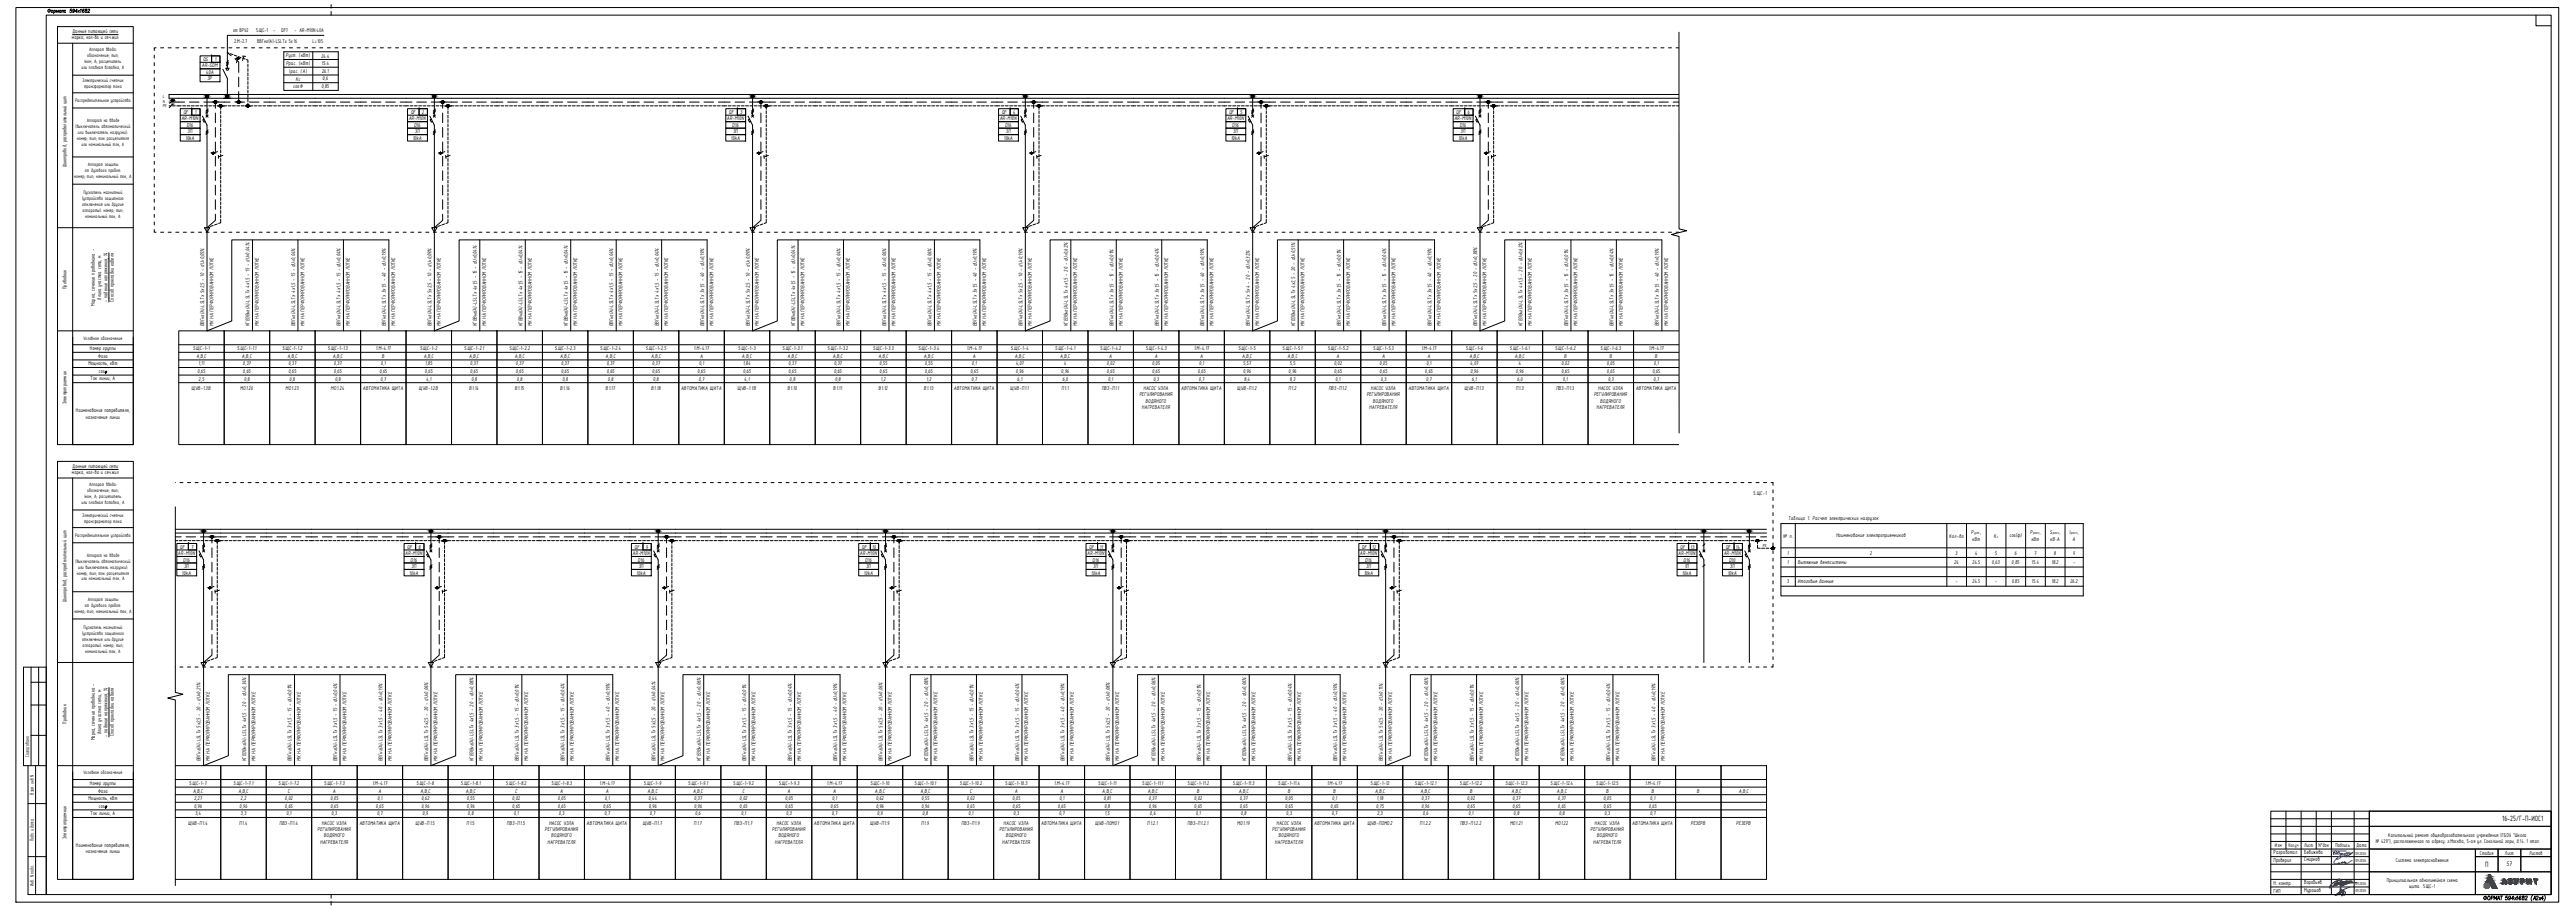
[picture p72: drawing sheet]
<svg xmlns="http://www.w3.org/2000/svg" width="1682mm" height="594mm" viewBox="0 0 1682 594" stroke-linecap="round" stroke-linejoin="round" font-family="sans-serif">
<defs><g id="words">
<g font-size="5.4">
<text x="1635" y="536">16-25/Г-П-ИОС1</text>
<text x="1623" y="566">П</text>
</g>
<text font-size="4.6" x="1637" y="566">57</text>
<g font-size="4">
<text x="1485" y="558">Разработал</text>
<text x="1505" y="558">Бебижева</text>
<text x="1485" y="563">Проверил</text>
<text x="1505" y="562">Смирнов</text>
<text x="1485" y="578">Н. контр.</text>
<text x="1505" y="577">Воробьев</text>
<text x="1485" y="583">ГИП</text>
<text x="1505" y="582">Мурашов</text>
</g>
<g font-size="3.9">
<text x="178" y="21">-</text>
<text x="133" y="40">QS</text>
<text x="140" y="40">1</text>
<text x="187" y="37">Руст. (кВт)</text>
<text x="210" y="38">24.4</text>
<text x="132" y="44">AR-SDM</text>
<text x="187" y="42">Ррас. (кВт)</text>
<text x="189" y="47">Iрас. (А)</text>
<text x="210" y="43">15.4</text>
<text x="210" y="48">26.1</text>
<text x="135" y="48">40А</text>
<text x="135" y="53">3P</text>
<text x="193" y="53">Кс</text>
<text x="211" y="52">0,6</text>
<text x="191" y="58">cosФ</text>
<text x="210" y="58">0,85</text>
<text x="120" y="74">QF</text>
<text x="127" y="74">1</text>
<text x="268" y="74">QF</text>
<text x="276" y="74">2</text>
<text x="476" y="74">QF</text>
<text x="483" y="74">3</text>
<text x="654" y="74">QF</text>
<text x="662" y="74">4</text>
<text x="803" y="74">QF</text>
<text x="810" y="74">5</text>
<text x="951" y="74">QF</text>
<text x="959" y="74">6</text>
<text x="119" y="79">AR-M10N</text>
<text x="122" y="83">D16</text>
<text x="267" y="79">AR-M10N</text>
<text x="270" y="83">D16</text>
<text x="475" y="79">AR-M10N</text>
<text x="478" y="83">D16</text>
<text x="653" y="79">AR-M10N</text>
<text x="657" y="83">D16</text>
<text x="802" y="79">AR-M10N</text>
<text x="805" y="83">D16</text>
<text x="950" y="79">AR-M10N</text>
<text x="953" y="83">D16</text>
<text x="122" y="87">3П</text>
<text x="271" y="87">3П</text>
<text x="479" y="87">3П</text>
<text x="657" y="87">3П</text>
<text x="806" y="87">3П</text>
<text x="954" y="87">3П</text>
<text x="121" y="91">10kA</text>
<text x="270" y="91">10kA</text>
<text x="477" y="91">10kA</text>
<text x="656" y="91">10kA</text>
<text x="804" y="91">10kA</text>
<text x="953" y="91">10kA</text>
<text x="133" y="213" transform="rotate(-90 133 213)">ВВГнг(А)-LSLTx 5x2,5 - 10 - dU=0,05%</text>
<text x="139" y="213" transform="rotate(-90 139 213)">МК НА ПЕРФОРИРОВАННОМ ЛОТКЕ</text>
<text x="163" y="213" transform="rotate(-90 163 213)">КГВЭВнг(A)-LSLTx 4x1,5 - 15 - dU=0,04%</text>
<text x="169" y="213" transform="rotate(-90 169 213)">МК НА ПЕРФОРИРОВАННОМ ЛОТКЕ</text>
<text x="193" y="213" transform="rotate(-90 193 213)">ВВГнг(А)-LSLTx 4x1,5 - 15 - dU=0,04%</text>
<text x="199" y="213" transform="rotate(-90 199 213)">МК НА ПЕРФОРИРОВАННОМ ЛОТКЕ</text>
<text x="222" y="213" transform="rotate(-90 222 213)">ВВГнг(А)-LSLTx 4x1,5 - 15 - dU=0,04%</text>
<text x="229" y="213" transform="rotate(-90 229 213)">МК НА ПЕРФОРИРОВАННОМ ЛОТКЕ</text>
<text x="252" y="213" transform="rotate(-90 252 213)">ВВГнг(А)-LSLTx 3x1,5 - 40 - dU=0,19%</text>
<text x="258" y="213" transform="rotate(-90 258 213)">МК НА ПЕРФОРИРОВАННОМ ЛОТКЕ</text>
<text x="282" y="213" transform="rotate(-90 282 213)">ВВГнг(А)-LSLTx 5x2,5 - 10 - dU=0,09%</text>
<text x="288" y="213" transform="rotate(-90 288 213)">МК НА ПЕРФОРИРОВАННОМ ЛОТКЕ</text>
<text x="312" y="213" transform="rotate(-90 312 213)">КГВВнг(A)-LSLTx 4x1,5 - 15 - dU=0,04%</text>
<text x="318" y="213" transform="rotate(-90 318 213)">МК НА ПЕРФОРИРОВАННОМ ЛОТКЕ</text>
<text x="341" y="213" transform="rotate(-90 341 213)">КГВВнг(A)-LSLTx 4x1,5 - 15 - dU=0,04%</text>
<text x="347" y="213" transform="rotate(-90 347 213)">МК НА ПЕРФОРИРОВАННОМ ЛОТКЕ</text>
<text x="371" y="213" transform="rotate(-90 371 213)">КГВВнг(A)-LSLTx 4x1,5 - 15 - dU=0,04%</text>
<text x="377" y="213" transform="rotate(-90 377 213)">МК НА ПЕРФОРИРОВАННОМ ЛОТКЕ</text>
<text x="401" y="213" transform="rotate(-90 401 213)">ВВГнг(А)-LSLTx 4x1,5 - 15 - dU=0,04%</text>
<text x="407" y="213" transform="rotate(-90 407 213)">МК НА ПЕРФОРИРОВАННОМ ЛОТКЕ</text>
<text x="430" y="213" transform="rotate(-90 430 213)">ВВГнг(А)-LSLTx 4x1,5 - 15 - dU=0,04%</text>
<text x="436" y="213" transform="rotate(-90 436 213)">МК НА ПЕРФОРИРОВАННОМ ЛОТКЕ</text>
<text x="460" y="213" transform="rotate(-90 460 213)">ВВГнг(А)-LSLTx 3x1,5 - 40 - dU=0,19%</text>
<text x="466" y="213" transform="rotate(-90 466 213)">МК НА ПЕРФОРИРОВАННОМ ЛОТКЕ</text>
<text x="490" y="213" transform="rotate(-90 490 213)">ВВГнг(А)-LSLTx 5x2,5 - 10 - dU=0,09%</text>
<text x="496" y="213" transform="rotate(-90 496 213)">МК НА ПЕРФОРИРОВАННОМ ЛОТКЕ</text>
<text x="519" y="213" transform="rotate(-90 519 213)">КГВВнг(A)-LSLTx 4x1,5 - 15 - dU=0,04%</text>
<text x="525" y="213" transform="rotate(-90 525 213)">МК НА ПЕРФОРИРОВАННОМ ЛОТКЕ</text>
<text x="549" y="213" transform="rotate(-90 549 213)">ВВГнг(А)-LSLTx 4x1,5 - 15 - dU=0,04%</text>
<text x="555" y="213" transform="rotate(-90 555 213)">МК НА ПЕРФОРИРОВАННОМ ЛОТКЕ</text>
<text x="579" y="213" transform="rotate(-90 579 213)">ВВГнг(А)-LSLTx 4x1,5 - 15 - dU=0,06%</text>
<text x="585" y="213" transform="rotate(-90 585 213)">МК НА ПЕРФОРИРОВАННОМ ЛОТКЕ</text>
<text x="609" y="213" transform="rotate(-90 609 213)">ВВГнг(А)-LSLTx 4x1,5 - 15 - dU=0,06%</text>
<text x="615" y="213" transform="rotate(-90 615 213)">МК НА ПЕРФОРИРОВАННОМ ЛОТКЕ</text>
<text x="638" y="213" transform="rotate(-90 638 213)">ВВГнг(А)-LSLTx 3x1,5 - 40 - dU=0,19%</text>
<text x="644" y="213" transform="rotate(-90 644 213)">МК НА ПЕРФОРИРОВАННОМ ЛОТКЕ</text>
<text x="668" y="213" transform="rotate(-90 668 213)">ВВГнг(А)-LSLTx 5x2,5 - 10 - dU=0,19%</text>
<text x="674" y="213" transform="rotate(-90 674 213)">МК НА ПЕРФОРИРОВАННОМ ЛОТКЕ</text>
<text x="698" y="213" transform="rotate(-90 698 213)">КГВЭВнг(A)-LSLTx 4x1,5 - 20 - dU=0,62%</text>
<text x="704" y="213" transform="rotate(-90 704 213)">МК НА ПЕРФОРИРОВАННОМ ЛОТКЕ</text>
<text x="727" y="213" transform="rotate(-90 727 213)">ВВГнг(А)-LSLTx 3x1,5 - 15 - dU=0,01%</text>
<text x="733" y="213" transform="rotate(-90 733 213)">МК НА ПЕРФОРИРОВАННОМ ЛОТКЕ</text>
<text x="757" y="213" transform="rotate(-90 757 213)">ВВГнг(А)-LSLTx 3x1,5 - 15 - dU=0,04%</text>
<text x="763" y="213" transform="rotate(-90 763 213)">МК НА ПЕРФОРИРОВАННОМ ЛОТКЕ</text>
<text x="787" y="213" transform="rotate(-90 787 213)">ВВГнг(А)-LSLTx 3x1,5 - 40 - dU=0,19%</text>
<text x="793" y="213" transform="rotate(-90 793 213)">МК НА ПЕРФОРИРОВАННОМ ЛОТКЕ</text>
<text x="816" y="213" transform="rotate(-90 816 213)">ВВГнг(А)-LSLTx 5x4 - 20 - dU=0,32%</text>
<text x="822" y="213" transform="rotate(-90 822 213)">МК НА ПЕРФОРИРОВАННОМ ЛОТКЕ</text>
<text x="846" y="213" transform="rotate(-90 846 213)">КГВЭВнг(A)-LSLTx 4x2,5 - 20 - dU=0,51%</text>
<text x="852" y="213" transform="rotate(-90 852 213)">МК НА ПЕРФОРИРОВАННОМ ЛОТКЕ</text>
<text x="876" y="213" transform="rotate(-90 876 213)">ВВГнг(А)-LSLTx 3x1,5 - 15 - dU=0,01%</text>
<text x="882" y="213" transform="rotate(-90 882 213)">МК НА ПЕРФОРИРОВАННОМ ЛОТКЕ</text>
<text x="905" y="213" transform="rotate(-90 905 213)">ВВГнг(А)-LSLTx 3x1,5 - 15 - dU=0,04%</text>
<text x="912" y="213" transform="rotate(-90 912 213)">МК НА ПЕРФОРИРОВАННОМ ЛОТКЕ</text>
<text x="935" y="213" transform="rotate(-90 935 213)">ВВГнг(А)-LSLTx 3x1,5 - 40 - dU=0,19%</text>
<text x="941" y="213" transform="rotate(-90 941 213)">МК НА ПЕРФОРИРОВАННОМ ЛОТКЕ</text>
<text x="965" y="213" transform="rotate(-90 965 213)">ВВГнг(А)-LSLTx 5x2,5 - 20 - dU=0,38%</text>
<text x="971" y="213" transform="rotate(-90 971 213)">МК НА ПЕРФОРИРОВАННОМ ЛОТКЕ</text>
<text x="995" y="213" transform="rotate(-90 995 213)">КГВЭВнг(A)-LSLTx 4x1,5 - 20 - dU=0,62%</text>
<text x="1001" y="213" transform="rotate(-90 1001 213)">МК НА ПЕРФОРИРОВАННОМ ЛОТКЕ</text>
<text x="1024" y="213" transform="rotate(-90 1024 213)">ВВГнг(А)-LSLTx 3x1,5 - 15 - dU=0,01%</text>
<text x="1030" y="213" transform="rotate(-90 1030 213)">МК НА ПЕРФОРИРОВАННОМ ЛОТКЕ</text>
<text x="1054" y="213" transform="rotate(-90 1054 213)">ВВГнг(А)-LSLTx 3x1,5 - 15 - dU=0,04%</text>
<text x="1060" y="213" transform="rotate(-90 1060 213)">МК НА ПЕРФОРИРОВАННОМ ЛОТКЕ</text>
<text x="1084" y="213" transform="rotate(-90 1084 213)">ВВГнг(А)-LSLTx 3x1,5 - 40 - dU=0,19%</text>
<text x="1090" y="213" transform="rotate(-90 1090 213)">МК НА ПЕРФОРИРОВАННОМ ЛОТКЕ</text>
<text x="126" y="229">5.ЩС-1-1</text>
<text x="128" y="234">A,B,C</text>
<text x="155" y="229">5.ЩС-1-1.1</text>
<text x="158" y="234">A,B,C</text>
<text x="184" y="229">5.ЩС-1-1.2</text>
<text x="188" y="234">A,B,C</text>
<text x="214" y="229">5.ЩС-1-1.3</text>
<text x="217" y="234">A,B,C</text>
<text x="245" y="229">1.М-4.17</text>
<text x="250" y="234">B</text>
<text x="274" y="229">5.ЩС-1-2</text>
<text x="277" y="234">A,B,C</text>
<text x="303" y="229">5.ЩС-1-2.1</text>
<text x="307" y="234">A,B,C</text>
<text x="333" y="229">5.ЩС-1-2.2</text>
<text x="336" y="234">A,B,C</text>
<text x="362" y="229">5.ЩС-1-2.3</text>
<text x="366" y="234">A,B,C</text>
<text x="392" y="229">5.ЩС-1-2.4</text>
<text x="396" y="234">A,B,C</text>
<text x="422" y="229">5.ЩС-1-2.5</text>
<text x="425" y="234">A,B,C</text>
<text x="453" y="229">1.М-4.17</text>
<text x="457" y="234">A</text>
<text x="482" y="229">5.ЩС-1-3</text>
<text x="485" y="234">A,B,C</text>
<text x="511" y="229">5.ЩС-1-3.1</text>
<text x="514" y="234">A,B,C</text>
<text x="541" y="229">5.ЩС-1-3.2</text>
<text x="544" y="234">A,B,C</text>
<text x="570" y="229">5.ЩС-1-3.3</text>
<text x="574" y="234">A,B,C</text>
<text x="600" y="229">5.ЩС-1-3.4</text>
<text x="603" y="234">A,B,C</text>
<text x="632" y="229">1.М-4.17</text>
<text x="636" y="234">A</text>
<text x="660" y="229">5.ЩС-1-4</text>
<text x="663" y="234">A,B,C</text>
<text x="689" y="229">5.ЩС-1-4.1</text>
<text x="693" y="234">A,B,C</text>
<text x="719" y="229">5.ЩС-1-4.2</text>
<text x="725" y="234">A</text>
<text x="748" y="229">5.ЩС-1-4.3</text>
<text x="754" y="234">A</text>
<text x="780" y="229">1.М-4.17</text>
<text x="784" y="234">A</text>
<text x="809" y="229">5.ЩС-1-5</text>
<text x="811" y="234">A,B,C</text>
<text x="838" y="229">5.ЩС-1-5.1</text>
<text x="841" y="234">A,B,C</text>
<text x="867" y="229">5.ЩС-1-5.2</text>
<text x="873" y="234">A</text>
<text x="897" y="229">5.ЩС-1-5.3</text>
<text x="903" y="234">A</text>
<text x="928" y="229">1.М-4.17</text>
<text x="932" y="234">A</text>
<text x="957" y="229">5.ЩС-1-6</text>
<text x="960" y="234">A,B,C</text>
<text x="986" y="229">5.ЩС-1-6.1</text>
<text x="990" y="234">A,B,C</text>
<text x="1016" y="229">5.ЩС-1-6.2</text>
<text x="1022" y="234">B</text>
<text x="1045" y="229">5.ЩС-1-6.3</text>
<text x="1051" y="234">B</text>
<text x="1077" y="229">1.М-4.17</text>
<text x="1081" y="234">B</text>
<text x="130" y="239">1,11</text>
<text x="159" y="239">0,37</text>
<text x="188" y="239">0,37</text>
<text x="218" y="239">0,37</text>
<text x="249" y="239">0,1</text>
<text x="278" y="239">1,85</text>
<text x="307" y="239">0,37</text>
<text x="337" y="239">0,37</text>
<text x="367" y="239">0,37</text>
<text x="396" y="239">0,37</text>
<text x="426" y="239">0,37</text>
<text x="457" y="239">0,1</text>
<text x="485" y="239">1,84</text>
<text x="515" y="239">0,37</text>
<text x="545" y="239">0,37</text>
<text x="574" y="239">0,55</text>
<text x="604" y="239">0,55</text>
<text x="635" y="239">0,1</text>
<text x="663" y="239">4,07</text>
<text x="695" y="239">4</text>
<text x="723" y="239">0,02</text>
<text x="753" y="239">0,05</text>
<text x="783" y="239">0,1</text>
<text x="812" y="239">5,57</text>
<text x="842" y="239">5,5</text>
<text x="871" y="239">0,02</text>
<text x="901" y="239">0,05</text>
<text x="932" y="239">0,1</text>
<text x="960" y="239">4,07</text>
<text x="992" y="239">4</text>
<text x="1020" y="239">0,02</text>
<text x="1050" y="239">0,05</text>
<text x="1080" y="239">0,1</text>
<text x="129" y="244">0,65</text>
<text x="159" y="244">0,65</text>
<text x="188" y="244">0,65</text>
<text x="218" y="244">0,65</text>
<text x="248" y="244">0,65</text>
<text x="278" y="244">0,65</text>
<text x="307" y="244">0,65</text>
<text x="337" y="244">0,65</text>
<text x="367" y="244">0,65</text>
<text x="396" y="244">0,65</text>
<text x="426" y="244">0,65</text>
<text x="456" y="244">0,65</text>
<text x="485" y="244">0,65</text>
<text x="515" y="244">0,65</text>
<text x="545" y="244">0,65</text>
<text x="574" y="244">0,65</text>
<text x="604" y="244">0,65</text>
<text x="634" y="244">0,65</text>
<text x="664" y="244">0,96</text>
<text x="693" y="244">0,96</text>
<text x="723" y="244">0,65</text>
<text x="753" y="244">0,65</text>
<text x="782" y="244">0,65</text>
<text x="812" y="244">0,96</text>
<text x="842" y="244">0,96</text>
<text x="871" y="244">0,65</text>
<text x="901" y="244">0,65</text>
<text x="931" y="244">0,65</text>
<text x="961" y="244">0,96</text>
<text x="990" y="244">0,96</text>
<text x="1020" y="244">0,65</text>
<text x="1050" y="244">0,65</text>
<text x="1079" y="244">0,65</text>
<text x="130" y="248">2,5</text>
<text x="159" y="248">0,8</text>
<text x="189" y="248">0,8</text>
<text x="219" y="248">0,8</text>
<text x="249" y="248">0,7</text>
<text x="278" y="248">4,1</text>
<text x="308" y="248">0,8</text>
<text x="338" y="248">0,8</text>
<text x="367" y="248">0,8</text>
<text x="397" y="248">0,8</text>
<text x="427" y="248">0,8</text>
<text x="456" y="248">0,7</text>
<text x="486" y="248">4,1</text>
<text x="516" y="248">0,8</text>
<text x="546" y="248">0,8</text>
<text x="575" y="248">1,2</text>
<text x="605" y="248">1,2</text>
<text x="635" y="248">0,7</text>
<text x="665" y="248">6,1</text>
<text x="694" y="248">6,0</text>
<text x="724" y="248">0,1</text>
<text x="753" y="248">0,3</text>
<text x="783" y="248">0,7</text>
<text x="813" y="248">8,4</text>
<text x="842" y="248">8,3</text>
<text x="872" y="248">0,1</text>
<text x="902" y="248">0,3</text>
<text x="932" y="248">0,7</text>
<text x="961" y="248">6,1</text>
<text x="991" y="248">6,0</text>
<text x="1021" y="248">0,1</text>
<text x="1050" y="248">0,3</text>
<text x="1080" y="248">0,7</text>
<text x="125" y="255">ЩУВ-1.3В</text>
<text x="157" y="255">МО1.20</text>
<text x="187" y="255">МО1.23</text>
<text x="216" y="255">МО1.24</text>
<text x="237" y="255">АВТОМАТИКА ЩИТА</text>
<text x="274" y="255">ЩУВ-1.2В</text>
<text x="306" y="255">В1.14</text>
<text x="336" y="255">В1.15</text>
<text x="366" y="255">В1.16</text>
<text x="396" y="255">В1.17</text>
<text x="425" y="255">В1.18</text>
<text x="445" y="255">АВТОМАТИКА ЩИТА</text>
<text x="482" y="255">ЩУВ-1.1В</text>
<text x="514" y="255">В1.10</text>
<text x="544" y="255">В1.11</text>
<text x="574" y="255">В1.12</text>
<text x="604" y="255">В1.13</text>
<text x="623" y="255">АВТОМАТИКА ЩИТА</text>
<text x="660" y="255">ЩУВ-П1.1</text>
<text x="693" y="255">П1.1</text>
<text x="720" y="255">ПВЗ-П1.1</text>
<text x="747" y="255">НАСОС УЗЛА</text>
<text x="772" y="255">АВТОМАТИКА ЩИТА</text>
<text x="808" y="255">ЩУВ-П1.2</text>
<text x="842" y="255">П1.2</text>
<text x="868" y="255">ПВЗ-П1.2</text>
<text x="895" y="255">НАСОС УЗЛА</text>
<text x="920" y="255">АВТОМАТИКА ЩИТА</text>
<text x="957" y="255">ЩУВ-П1.3</text>
<text x="990" y="255">П1.3</text>
<text x="1016" y="255">ПВЗ-П1.3</text>
<text x="1044" y="255">НАСОС УЗЛА</text>
<text x="1069" y="255">АВТОМАТИКА ЩИТА</text>
<text x="744" y="259">РЕГУЛИРОВАНИЯ</text>
<text x="748" y="263">ВОДЯНОГО</text>
<text x="893" y="259">РЕГУЛИРОВАНИЯ</text>
<text x="897" y="263">ВОДЯНОГО</text>
<text x="1041" y="259">РЕГУЛИРОВАНИЯ</text>
<text x="1045" y="263">ВОДЯНОГО</text>
<text x="746" y="267">НАГРЕВАТЕЛЯ</text>
<text x="894" y="267">НАГРЕВАТЕЛЯ</text>
<text x="1043" y="267">НАГРЕВАТЕЛЯ</text>
<text x="1145" y="323">5.ЩС-1</text>
<text x="1168" y="340">Таблица 1. Расчет электрических нагрузок</text>
<text x="1165" y="351">№ п.</text>
<text x="1199" y="351">Наименование электроприемников</text>
<text x="1273" y="351">Кол-во</text>
<text x="1288" y="349">Р</text>
<text x="1288" y="353">кВт</text>
<text x="1294" y="349">,</text>
<text x="1302" y="351">К</text>
<text x="1313" y="351">cos(φ)</text>
<text x="1326" y="349">Р</text>
<text x="1327" y="353">кВт</text>
<text x="1332" y="349">,</text>
<text x="1339" y="349">S</text>
<text x="1339" y="353">кВ·А</text>
<text x="1345" y="349">,</text>
<text x="1352" y="349">I</text>
<text x="1354" y="353">А</text>
<text x="1357" y="349">,</text>
<text x="118" y="358">QF</text>
<text x="125" y="358">7</text>
<text x="266" y="358">QF</text>
<text x="273" y="358">8</text>
<text x="414" y="358">QF</text>
<text x="422" y="358">9</text>
<text x="563" y="358">QF</text>
<text x="570" y="358">10</text>
<text x="711" y="358">QF</text>
<text x="718" y="358">11</text>
<text x="890" y="358">QF</text>
<text x="896" y="358">12</text>
<text x="1098" y="358">QF</text>
<text x="1104" y="358">13</text>
<text x="1127" y="358">QF</text>
<text x="1134" y="358">14</text>
<text x="116" y="362">AR-M10N</text>
<text x="265" y="362">AR-M10N</text>
<text x="413" y="362">AR-M10N</text>
<text x="562" y="362">AR-M10N</text>
<text x="710" y="362">AR-M10N</text>
<text x="888" y="362">AR-M10N</text>
<text x="1096" y="362">AR-M10N</text>
<text x="1126" y="362">AR-M10N</text>
<text x="1167" y="362">1</text>
<text x="1221" y="362">2</text>
<text x="1277" y="362">3</text>
<text x="1290" y="362">4</text>
<text x="1303" y="362">5</text>
<text x="1316" y="362">6</text>
<text x="1329" y="362">7</text>
<text x="1342" y="362">8</text>
<text x="1354" y="362">9</text>
<text x="120" y="367">D16</text>
<text x="120" y="371">3П</text>
<text x="268" y="367">D16</text>
<text x="269" y="371">3П</text>
<text x="417" y="367">D16</text>
<text x="417" y="371">3П</text>
<text x="565" y="367">D16</text>
<text x="566" y="371">3П</text>
<text x="714" y="367">D16</text>
<text x="714" y="371">3П</text>
<text x="892" y="367">D16</text>
<text x="892" y="371">3П</text>
<text x="1100" y="367">D16</text>
<text x="1100" y="371">1П</text>
<text x="1129" y="367">D10</text>
<text x="1130" y="371">3П</text>
<text x="1167" y="368">1</text>
<text x="1174" y="368">Вытяжные вентсистемы</text>
<text x="1276" y="368">24</text>
<text x="1288" y="368">24.5</text>
<text x="1301" y="368">0,63</text>
<text x="1314" y="368">0,85</text>
<text x="1327" y="368">15.4</text>
<text x="1340" y="368">18.2</text>
<text x="1354" y="368">-</text>
<text x="119" y="375">10kA</text>
<text x="267" y="375">10kA</text>
<text x="416" y="375">10kA</text>
<text x="564" y="375">10kA</text>
<text x="713" y="375">10kA</text>
<text x="891" y="375">10kA</text>
<text x="1099" y="375">10kA</text>
<text x="1129" y="375">10kA</text>
<text x="1167" y="381">3</text>
<text x="1174" y="381">Итоговые данные</text>
<text x="1277" y="381">-</text>
<text x="1288" y="381">24.5</text>
<text x="1303" y="381">-</text>
<text x="1314" y="381">0.85</text>
<text x="1327" y="381">15.4</text>
<text x="1340" y="381">18.2</text>
<text x="1352" y="381">26.2</text>
<text x="131" y="497" transform="rotate(-90 131 497)">ВВГнг(А)-LSLTx 5x2,5 - 20 - dU=0,21%</text>
<text x="137" y="497" transform="rotate(-90 137 497)">МК НА ПЕРФОРИРОВАННОМ ЛОТКЕ</text>
<text x="161" y="497" transform="rotate(-90 161 497)">КГВЭВнг(A)-LSLTx 4x1,5 - 20 - dU=0,34%</text>
<text x="167" y="497" transform="rotate(-90 167 497)">МК НА ПЕРФОРИРОВАННОМ ЛОТКЕ</text>
<text x="190" y="497" transform="rotate(-90 190 497)">ВВГнг(А)-LSLTx 3x1,5 - 15 - dU=0,01%</text>
<text x="197" y="497" transform="rotate(-90 197 497)">МК НА ПЕРФОРИРОВАННОМ ЛОТКЕ</text>
<text x="220" y="497" transform="rotate(-90 220 497)">ВВГнг(А)-LSLTx 3x1,5 - 15 - dU=0,04%</text>
<text x="226" y="497" transform="rotate(-90 226 497)">МК НА ПЕРФОРИРОВАННОМ ЛОТКЕ</text>
<text x="250" y="497" transform="rotate(-90 250 497)">ВВГнг(А)-LSLTx 3x1,5 - 40 - dU=0,19%</text>
<text x="256" y="497" transform="rotate(-90 256 497)">МК НА ПЕРФОРИРОВАННОМ ЛОТКЕ</text>
<text x="280" y="497" transform="rotate(-90 280 497)">ВВГнг(А)-LSLTx 5x2,5 - 20 - dU=0,06%</text>
<text x="286" y="497" transform="rotate(-90 286 497)">МК НА ПЕРФОРИРОВАННОМ ЛОТКЕ</text>
<text x="309" y="497" transform="rotate(-90 309 497)">КГВЭВнг(A)-LSLTx 4x1,5 - 20 - dU=0,08%</text>
<text x="315" y="497" transform="rotate(-90 315 497)">МК НА ПЕРФОРИРОВАННОМ ЛОТКЕ</text>
<text x="339" y="497" transform="rotate(-90 339 497)">ВВГнг(А)-LSLTx 3x1,5 - 15 - dU=0,01%</text>
<text x="345" y="497" transform="rotate(-90 345 497)">МК НА ПЕРФОРИРОВАННОМ ЛОТКЕ</text>
<text x="369" y="497" transform="rotate(-90 369 497)">ВВГнг(А)-LSLTx 3x1,5 - 15 - dU=0,04%</text>
<text x="375" y="497" transform="rotate(-90 375 497)">МК НА ПЕРФОРИРОВАННОМ ЛОТКЕ</text>
<text x="398" y="497" transform="rotate(-90 398 497)">ВВГнг(А)-LSLTx 3x1,5 - 40 - dU=0,19%</text>
<text x="404" y="497" transform="rotate(-90 404 497)">МК НА ПЕРФОРИРОВАННОМ ЛОТКЕ</text>
<text x="428" y="497" transform="rotate(-90 428 497)">ВВГнг(А)-LSLTx 5x2,5 - 20 - dU=0,04%</text>
<text x="434" y="497" transform="rotate(-90 434 497)">МК НА ПЕРФОРИРОВАННОМ ЛОТКЕ</text>
<text x="458" y="497" transform="rotate(-90 458 497)">КГВЭВнг(A)-LSLTx 4x1,5 - 20 - dU=0,06%</text>
<text x="464" y="497" transform="rotate(-90 464 497)">МК НА ПЕРФОРИРОВАННОМ ЛОТКЕ</text>
<text x="487" y="497" transform="rotate(-90 487 497)">ВВГнг(А)-LSLTx 3x1,5 - 15 - dU=0,01%</text>
<text x="494" y="497" transform="rotate(-90 494 497)">МК НА ПЕРФОРИРОВАННОМ ЛОТКЕ</text>
<text x="517" y="497" transform="rotate(-90 517 497)">ВВГнг(А)-LSLTx 3x1,5 - 15 - dU=0,04%</text>
<text x="523" y="497" transform="rotate(-90 523 497)">МК НА ПЕРФОРИРОВАННОМ ЛОТКЕ</text>
<text x="547" y="497" transform="rotate(-90 547 497)">ВВГнг(А)-LSLTx 3x1,5 - 40 - dU=0,19%</text>
<text x="553" y="497" transform="rotate(-90 553 497)">МК НА ПЕРФОРИРОВАННОМ ЛОТКЕ</text>
<text x="577" y="497" transform="rotate(-90 577 497)">ВВГнг(А)-LSLTx 5x2,5 - 20 - dU=0,06%</text>
<text x="583" y="497" transform="rotate(-90 583 497)">МК НА ПЕРФОРИРОВАННОМ ЛОТКЕ</text>
<text x="606" y="497" transform="rotate(-90 606 497)">КГВЭВнг(A)-LSLTx 4x1,5 - 20 - dU=0,08%</text>
<text x="612" y="497" transform="rotate(-90 612 497)">МК НА ПЕРФОРИРОВАННОМ ЛОТКЕ</text>
<text x="636" y="497" transform="rotate(-90 636 497)">ВВГнг(А)-LSLTx 3x1,5 - 15 - dU=0,01%</text>
<text x="642" y="497" transform="rotate(-90 642 497)">МК НА ПЕРФОРИРОВАННОМ ЛОТКЕ</text>
<text x="666" y="497" transform="rotate(-90 666 497)">ВВГнг(А)-LSLTx 3x1,5 - 15 - dU=0,04%</text>
<text x="672" y="497" transform="rotate(-90 672 497)">МК НА ПЕРФОРИРОВАННОМ ЛОТКЕ</text>
<text x="695" y="497" transform="rotate(-90 695 497)">ВВГнг(А)-LSLTx 3x1,5 - 40 - dU=0,19%</text>
<text x="701" y="497" transform="rotate(-90 701 497)">МК НА ПЕРФОРИРОВАННОМ ЛОТКЕ</text>
<text x="725" y="497" transform="rotate(-90 725 497)">ВВГнг(А)-LSLTx 5x2,5 - 20 - dU=0,08%</text>
<text x="731" y="497" transform="rotate(-90 731 497)">МК НА ПЕРФОРИРОВАННОМ ЛОТКЕ</text>
<text x="755" y="497" transform="rotate(-90 755 497)">КГВЭВнг(A)-LSLTx 4x1,5 - 20 - dU=0,06%</text>
<text x="761" y="497" transform="rotate(-90 761 497)">МК НА ПЕРФОРИРОВАННОМ ЛОТКЕ</text>
<text x="784" y="497" transform="rotate(-90 784 497)">ВВГнг(А)-LSLTx 3x1,5 - 15 - dU=0,01%</text>
<text x="791" y="497" transform="rotate(-90 791 497)">МК НА ПЕРФОРИРОВАННОМ ЛОТКЕ</text>
<text x="814" y="497" transform="rotate(-90 814 497)">КГВЭВнг(A)-LSLTx 4x1,5 - 20 - dU=0,06%</text>
<text x="820" y="497" transform="rotate(-90 820 497)">МК НА ПЕРФОРИРОВАННОМ ЛОТКЕ</text>
<text x="844" y="497" transform="rotate(-90 844 497)">ВВГнг(А)-LSLTx 3x1,5 - 15 - dU=0,04%</text>
<text x="850" y="497" transform="rotate(-90 850 497)">МК НА ПЕРФОРИРОВАННОМ ЛОТКЕ</text>
<text x="874" y="497" transform="rotate(-90 874 497)">ВВГнг(А)-LSLTx 3x1,5 - 40 - dU=0,19%</text>
<text x="880" y="497" transform="rotate(-90 880 497)">МК НА ПЕРФОРИРОВАННОМ ЛОТКЕ</text>
<text x="903" y="497" transform="rotate(-90 903 497)">ВВГнг(А)-LSLTx 5x2,5 - 20 - dU=0,11%</text>
<text x="909" y="497" transform="rotate(-90 909 497)">МК НА ПЕРФОРИРОВАННОМ ЛОТКЕ</text>
<text x="933" y="497" transform="rotate(-90 933 497)">КГВЭВнг(A)-LSLTx 4x1,5 - 20 - dU=0,06%</text>
<text x="939" y="497" transform="rotate(-90 939 497)">МК НА ПЕРФОРИРОВАННОМ ЛОТКЕ</text>
<text x="963" y="497" transform="rotate(-90 963 497)">ВВГнг(А)-LSLTx 3x1,5 - 15 - dU=0,01%</text>
<text x="969" y="497" transform="rotate(-90 969 497)">МК НА ПЕРФОРИРОВАННОМ ЛОТКЕ</text>
<text x="992" y="497" transform="rotate(-90 992 497)">КГВЭВнг(A)-LSLTx 4x1,5 - 20 - dU=0,06%</text>
<text x="998" y="497" transform="rotate(-90 998 497)">МК НА ПЕРФОРИРОВАННОМ ЛОТКЕ</text>
<text x="1022" y="497" transform="rotate(-90 1022 497)">КГВЭВнг(A)-LSLTx 4x1,5 - 20 - dU=0,06%</text>
<text x="1028" y="497" transform="rotate(-90 1028 497)">МК НА ПЕРФОРИРОВАННОМ ЛОТКЕ</text>
<text x="1052" y="497" transform="rotate(-90 1052 497)">ВВГнг(А)-LSLTx 3x1,5 - 15 - dU=0,04%</text>
<text x="1058" y="497" transform="rotate(-90 1058 497)">МК НА ПЕРФОРИРОВАННОМ ЛОТКЕ</text>
<text x="1081" y="497" transform="rotate(-90 1081 497)">ВВГнг(А)-LSLTx 3x1,5 - 40 - dU=0,19%</text>
<text x="1088" y="497" transform="rotate(-90 1088 497)">МК НА ПЕРФОРИРОВАННОМ ЛОТКЕ</text>
<text x="124" y="513">5.ЩС-1-7</text>
<text x="153" y="513">5.ЩС-1-7.1</text>
<text x="182" y="513">5.ЩС-1-7.2</text>
<text x="212" y="513">5.ЩС-1-7.3</text>
<text x="243" y="513">1.М-4.17</text>
<text x="272" y="513">5.ЩС-1-8</text>
<text x="301" y="513">5.ЩС-1-8.1</text>
<text x="331" y="513">5.ЩС-1-8.2</text>
<text x="360" y="513">5.ЩС-1-8.3</text>
<text x="392" y="513">1.М-4.17</text>
<text x="421" y="513">5.ЩС-1-9</text>
<text x="450" y="513">5.ЩС-1-9.1</text>
<text x="479" y="513">5.ЩС-1-9.2</text>
<text x="509" y="513">5.ЩС-1-9.3</text>
<text x="540" y="513">1.М-4.17</text>
<text x="569" y="513">5.ЩС-1-10</text>
<text x="597" y="513">5.ЩС-1-10.1</text>
<text x="627" y="513">5.ЩС-1-10.2</text>
<text x="657" y="513">5.ЩС-1-10.3</text>
<text x="689" y="513">1.М-4.17</text>
<text x="717" y="513">5.ЩС-1-11</text>
<text x="746" y="513">5.ЩС-1-11.1</text>
<text x="776" y="513">5.ЩС-1-11.2</text>
<text x="805" y="513">5.ЩС-1-11.3</text>
<text x="835" y="513">5.ЩС-1-11.4</text>
<text x="867" y="513">1.М-4.17</text>
<text x="895" y="513">5.ЩС-1-12</text>
<text x="924" y="513">5.ЩС-1-12.1</text>
<text x="954" y="513">5.ЩС-1-12.2</text>
<text x="983" y="513">5.ЩС-1-12.3</text>
<text x="1013" y="513">5.ЩС-1-12.4</text>
<text x="1043" y="513">5.ЩС-1-12.5</text>
<text x="1075" y="513">1.М-4.17</text>
<text x="126" y="517">A,B,C</text>
<text x="156" y="517">A,B,C</text>
<text x="188" y="517">C</text>
<text x="217" y="517">A</text>
<text x="247" y="517">A</text>
<text x="275" y="517">A,B,C</text>
<text x="304" y="517">A,B,C</text>
<text x="336" y="517">C</text>
<text x="366" y="517">A</text>
<text x="396" y="517">A</text>
<text x="423" y="517">A,B,C</text>
<text x="453" y="517">A,B,C</text>
<text x="485" y="517">C</text>
<text x="514" y="517">A</text>
<text x="544" y="517">A</text>
<text x="572" y="517">A,B,C</text>
<text x="601" y="517">A,B,C</text>
<text x="633" y="517">C</text>
<text x="663" y="517">A</text>
<text x="693" y="517">A</text>
<text x="720" y="517">A,B,C</text>
<text x="750" y="517">A,B,C</text>
<text x="782" y="517">B</text>
<text x="809" y="517">A,B,C</text>
<text x="841" y="517">B</text>
<text x="871" y="517">B</text>
<text x="898" y="517">A,B,C</text>
<text x="928" y="517">A,B,C</text>
<text x="960" y="517">B</text>
<text x="987" y="517">A,B,C</text>
<text x="1017" y="517">A,B,C</text>
<text x="1049" y="517">B</text>
<text x="1079" y="517">B</text>
<text x="1109" y="517">B</text>
<text x="1136" y="517">A,B,C</text>
<text x="127" y="522">2,27</text>
<text x="127" y="527">0,96</text>
<text x="156" y="527">0,96</text>
<text x="157" y="522">2,2</text>
<text x="186" y="522">0,02</text>
<text x="186" y="527">0,65</text>
<text x="216" y="522">0,05</text>
<text x="216" y="527">0,65</text>
<text x="246" y="527">0,65</text>
<text x="247" y="522">0,1</text>
<text x="275" y="522">0,62</text>
<text x="275" y="527">0,96</text>
<text x="305" y="522">0,55</text>
<text x="305" y="527">0,96</text>
<text x="335" y="522">0,02</text>
<text x="335" y="527">0,65</text>
<text x="364" y="522">0,05</text>
<text x="364" y="527">0,65</text>
<text x="394" y="527">0,65</text>
<text x="395" y="522">0,1</text>
<text x="424" y="522">0,44</text>
<text x="424" y="527">0,96</text>
<text x="453" y="522">0,37</text>
<text x="453" y="527">0,96</text>
<text x="483" y="522">0,02</text>
<text x="483" y="527">0,65</text>
<text x="513" y="522">0,05</text>
<text x="513" y="527">0,65</text>
<text x="543" y="527">0,65</text>
<text x="543" y="522">0,1</text>
<text x="572" y="522">0,62</text>
<text x="572" y="527">0,96</text>
<text x="602" y="522">0,55</text>
<text x="602" y="527">0,96</text>
<text x="632" y="522">0,02</text>
<text x="632" y="527">0,65</text>
<text x="661" y="522">0,05</text>
<text x="661" y="527">0,65</text>
<text x="691" y="527">0,65</text>
<text x="692" y="522">0,1</text>
<text x="721" y="522">0,81</text>
<text x="721" y="527">0,8</text>
<text x="750" y="522">0,37</text>
<text x="750" y="527">0,96</text>
<text x="780" y="522">0,02</text>
<text x="780" y="527">0,65</text>
<text x="810" y="522">0,37</text>
<text x="810" y="527">0,65</text>
<text x="840" y="522">0,05</text>
<text x="840" y="527">0,65</text>
<text x="869" y="527">0,65</text>
<text x="870" y="522">0,1</text>
<text x="899" y="527">0,75</text>
<text x="899" y="522">1,18</text>
<text x="929" y="522">0,37</text>
<text x="929" y="527">0,96</text>
<text x="958" y="522">0,02</text>
<text x="958" y="527">0,65</text>
<text x="988" y="522">0,37</text>
<text x="988" y="527">0,65</text>
<text x="1018" y="522">0,37</text>
<text x="1018" y="527">0,65</text>
<text x="1047" y="522">0,05</text>
<text x="1047" y="527">0,65</text>
<text x="1077" y="527">0,65</text>
<text x="1078" y="522">0,1</text>
<text x="127" y="532">3,4</text>
<text x="157" y="532">3,3</text>
<text x="187" y="532">0,1</text>
<text x="217" y="532">0,3</text>
<text x="246" y="532">0,7</text>
<text x="276" y="532">0,9</text>
<text x="306" y="532">0,8</text>
<text x="336" y="532">0,1</text>
<text x="365" y="532">0,3</text>
<text x="395" y="532">0,7</text>
<text x="424" y="532">0,7</text>
<text x="454" y="532">0,6</text>
<text x="484" y="532">0,1</text>
<text x="514" y="532">0,3</text>
<text x="543" y="532">0,7</text>
<text x="573" y="532">0,9</text>
<text x="603" y="532">0,8</text>
<text x="633" y="532">0,1</text>
<text x="662" y="532">0,3</text>
<text x="692" y="532">0,7</text>
<text x="722" y="532">1,5</text>
<text x="751" y="532">0,6</text>
<text x="781" y="532">0,1</text>
<text x="811" y="532">0,8</text>
<text x="840" y="532">0,3</text>
<text x="870" y="532">0,7</text>
<text x="900" y="532">2,3</text>
<text x="929" y="532">0,6</text>
<text x="959" y="532">0,1</text>
<text x="989" y="532">0,8</text>
<text x="1018" y="532">0,8</text>
<text x="1048" y="532">0,3</text>
<text x="1078" y="532">0,7</text>
<text x="123" y="538">ЩУВ-П1.4</text>
<text x="156" y="538">П1.4</text>
<text x="183" y="538">ПВЗ-П1.4</text>
<text x="210" y="538">НАСОС УЗЛА</text>
<text x="235" y="538">АВТОМАТИКА ЩИТА</text>
<text x="271" y="538">ЩУВ-П1.5</text>
<text x="305" y="538">П1.5</text>
<text x="331" y="538">ПВЗ-П1.5</text>
<text x="359" y="538">НАСОС УЗЛА</text>
<text x="383" y="538">АВТОМАТИКА ЩИТА</text>
<text x="420" y="538">ЩУВ-П1.7</text>
<text x="453" y="538">П1.7</text>
<text x="480" y="538">ПВЗ-П1.7</text>
<text x="507" y="538">НАСОС УЗЛА</text>
<text x="532" y="538">АВТОМАТИКА ЩИТА</text>
<text x="568" y="538">ЩУВ-П1.9</text>
<text x="602" y="538">П1.9</text>
<text x="628" y="538">ПВЗ-П1.9</text>
<text x="656" y="538">НАСОС УЗЛА</text>
<text x="680" y="538">АВТОМАТИКА ЩИТА</text>
<text x="715" y="538">ЩУВ-ПОМО1</text>
<text x="749" y="538">П1.2.1</text>
<text x="776" y="538">ПВЗ-П1.2.1</text>
<text x="808" y="538">МО1.19</text>
<text x="834" y="538">НАСОС УЗЛА</text>
<text x="858" y="538">АВТОМАТИКА ЩИТА</text>
<text x="893" y="538">ЩУВ-ПОМО2</text>
<text x="927" y="538">П1.2.2</text>
<text x="954" y="538">ПВЗ-П1.2.2</text>
<text x="986" y="538">МО1.21</text>
<text x="1016" y="538">МО1.22</text>
<text x="1042" y="538">НАСОС УЗЛА</text>
<text x="1066" y="538">АВТОМАТИКА ЩИТА</text>
<text x="1104" y="538">РЕЗЕРВ</text>
<text x="1134" y="538">РЕЗЕРВ</text>
<text x="207" y="543">РЕГУЛИРОВАНИЯ</text>
<text x="356" y="543">РЕГУЛИРОВАНИЯ</text>
<text x="504" y="543">РЕГУЛИРОВАНИЯ</text>
<text x="653" y="543">РЕГУЛИРОВАНИЯ</text>
<text x="831" y="543">РЕГУЛИРОВАНИЯ</text>
<text x="1039" y="543">РЕГУЛИРОВАНИЯ</text>
<text x="209" y="551">НАГРЕВАТЕЛЯ</text>
<text x="212" y="547">ВОДЯНОГО</text>
<text x="358" y="551">НАГРЕВАТЕЛЯ</text>
<text x="360" y="547">ВОДЯНОГО</text>
<text x="506" y="551">НАГРЕВАТЕЛЯ</text>
<text x="509" y="547">ВОДЯНОГО</text>
<text x="655" y="551">НАГРЕВАТЕЛЯ</text>
<text x="657" y="547">ВОДЯНОГО</text>
<text x="833" y="551">НАГРЕВАТЕЛЯ</text>
<text x="835" y="547">ВОДЯНОГО</text>
<text x="1041" y="551">НАГРЕВАТЕЛЯ</text>
<text x="1043" y="547">ВОДЯНОГО</text>
</g>
<g font-size="3.8">
<text x="47" y="22">Данные питающей сети</text>
<text x="152" y="21">от ВРУ2</text>
<text x="167" y="21">5.ЩС-1</text>
<text x="184" y="21">QF7</text>
<text x="192" y="21">- AR-M10N40А</text>
<text x="47" y="26">марка, кол-во и сеч.жил</text>
<text x="153" y="28">2.М-2.7</text>
<text x="168" y="28">BBГнг(А)-LSLTx 5x16</text>
<text x="204" y="28">L=105</text>
<text x="43" y="109" transform="rotate(-90 43 109)">Шинопровод, распределительный щит</text>
<text x="43" y="189" transform="rotate(-90 43 189)">Проводник</text>
<text x="66" y="196" transform="rotate(-90 66 196)">длина участка сети, м</text>
<text x="70" y="197" transform="rotate(-90 70 197)">- падение напряжения, %</text>
<text x="74" y="197" transform="rotate(-90 74 197)">Способ прокладки кабеля</text>
<text x="62" y="200" transform="rotate(-90 62 200)">Марка, сечение проводника -</text>
<text x="59" y="228">Номер группы</text>
<text x="64" y="234">Фаза</text>
<text x="58" y="238">Мощность, кВт</text>
<text x="65" y="243">cos</text>
<text x="59" y="248">Ток линии, А</text>
<text x="43" y="264" transform="rotate(-90 43 264)">Электроприемник</text>
<text x="50" y="269">Наименование потребителя,</text>
<text x="56" y="273">назначение линии</text>
<text x="47" y="305">Данные питающей сети</text>
<text x="47" y="310">марка, кол-во и сеч.жил</text>
<text x="43" y="393" transform="rotate(-90 43 393)">Шинопровод, распределительный щит</text>
<text x="43" y="472" transform="rotate(-90 43 472)">Проводник</text>
<text x="66" y="479" transform="rotate(-90 66 479)">длина участка сети, м</text>
<text x="62" y="483" transform="rotate(-90 62 483)">Марка, сечение проводника -</text>
<text x="70" y="481" transform="rotate(-90 70 481)">- падение напряжения, %</text>
<text x="74" y="481" transform="rotate(-90 74 481)">Способ прокладки кабеля</text>
<text x="19" y="494" transform="rotate(-90 19 494)">Согласовано</text>
<text x="59" y="512">Номер группы</text>
<text x="22" y="519" transform="rotate(-90 22 519)">Взам. инв N</text>
<text x="64" y="518">Фаза</text>
<text x="58" y="522">Мощность, кВт</text>
<text x="65" y="527">cos</text>
<text x="59" y="532">Ток линии, А</text>
<text x="22" y="549" transform="rotate(-90 22 549)">Подп. и дата</text>
<text x="43" y="548" transform="rotate(-90 43 548)">Электроприемник</text>
<text x="1552" y="550">№ 429&quot;), расположенного по адресу: г.Москва, 5-ая ул. Соколиной горы, д.14. 1 этап</text>
<text x="1560" y="546">Капитальный ремонт общеобразовательного учреждения (ГБОУ &quot;Школа</text>
<text x="50" y="553">Наименование потребителя,</text>
<text x="56" y="557">назначение линии</text>
<text x="1486" y="553">Изм</text>
<text x="1495" y="553">Кол.уч</text>
<text x="1505" y="553">Лист</text>
<text x="1515" y="553">N°док</text>
<text x="1525" y="553">Подпись</text>
<text x="1539" y="553">Дата</text>
<text x="1565" y="563">Система электроснабжения</text>
<text x="1620" y="558">Стадия</text>
<text x="1636" y="558">Лист</text>
<text x="1652" y="558">Листов</text>
<text x="1559" y="575">Принципиальная однолинейная схема</text>
<text x="22" y="578" transform="rotate(-90 22 578)">Инв. N подл.</text>
<text x="1574" y="580">щита 5.ЩС-1</text>
</g>
<g font-size="3.5">
<text x="58" y="33">Аппарат ввода:</text>
<text x="55" y="41">Iном, А; расцепитель</text>
<text x="57" y="37">обозначение; тип;</text>
<text x="53" y="45">или плавкая вставка, А</text>
<text x="54" y="54">Электрический счетчик</text>
<text x="55" y="58">трансформатор тока</text>
<text x="49" y="67">Распределительное устройство</text>
<text x="49" y="83">(выключатель автоматический</text>
<text x="57" y="79">Аппарат на вводе</text>
<text x="51" y="88">или выключатель нагрузки):</text>
<text x="50" y="91">номер; тип; ток расцепителя</text>
<text x="53" y="95">или номинальный ток, А</text>
<text x="56" y="112">от дугового пробоя:</text>
<text x="57" y="109">Аппарат защиты</text>
<text x="49" y="116">номер; тип; номинальный ток, А</text>
<text x="54" y="131">(устройство защитного</text>
<text x="54" y="127">Пускатель магнитный</text>
<text x="54" y="134">отключения или другие</text>
<text x="54" y="138">аппараты): номер; тип;</text>
<text x="56" y="142">номинальный ток, А</text>
<text x="55" y="222">Условное обозначение</text>
<text x="58" y="317">Аппарат ввода:</text>
<text x="57" y="321">обозначение; тип;</text>
<text x="53" y="329">или плавкая вставка, А</text>
<text x="55" y="325">Iном, А; расцепитель</text>
<text x="54" y="338">Электрический счетчик</text>
<text x="55" y="341">трансформатор тока</text>
<text x="49" y="350">Распределительное устройство</text>
<text x="57" y="363">Аппарат на вводе</text>
<text x="49" y="367">(выключатель автоматический</text>
<text x="51" y="371">или выключатель нагрузки):</text>
<text x="50" y="375">номер; тип; ток расцепителя</text>
<text x="53" y="379">или номинальный ток, А</text>
<text x="57" y="392">Аппарат защиты</text>
<text x="49" y="400">номер; тип; номинальный ток, А</text>
<text x="56" y="396">от дугового пробоя:</text>
<text x="55" y="410">Пускатель магнитный</text>
<text x="54" y="414">(устройство защитного</text>
<text x="54" y="418">отключения или другие</text>
<text x="54" y="422">аппараты): номер; тип;</text>
<text x="56" y="426">номинальный ток, А</text>
<text x="55" y="506">Условное обозначение</text>
</g>
<g font-size="3.1">
<text x="106" y="64">L</text>
<text x="106" y="67">N</text>
<text x="106" y="70">PE</text>
<text x="1152" y="357">PE</text>
<text x="1539" y="558">09.2026</text>
<text x="1539" y="563">09.2026</text>
<text x="1539" y="578">09.2026</text>
<text x="1539" y="583">09.2026</text>
</g>
<g font-size="2.8">
<text x="1290" y="349">уст.</text>
<text x="1304" y="351">с</text>
<text x="1328" y="349">расч</text>
<text x="1341" y="349">расч</text>
<text x="1353" y="349">расч</text>
</g>
</g></defs>
<!-- layer: 0 -->
<g fill="none" stroke="#000" stroke-width=".65">
<path d="M38 17h49v273h-49zM38 28h49M47 23h30M47 28v262h40v-70M131 36h13v9h-13zM138 36h.1M138 36h6v5h-6zM138 36v5M149 40l-1 1M155 38l-1 3M158 37h2M159 37l-1 3"/>
<path d="M212 23h-63v22M47 49h40M131 45h13v4h-13zM131 49h13v4h-13zM131 41h13M146 45l3 6v12M147 45h3M149 41l-1 1M149 42l-1 1M47 61h40M47 70h40M112 68h2"/>
<path d="M113 66l-2 1M113 68l-2 2M117 62h-7v2h7M146 62h5M146 64h5M47 102h40M47 120h40M38 149h49M71 165v32M38 216h49M47 240h40M47 235h40"/>
<path d="M47 230h40M47 225h40M47 250h40M47 245h40M69 242v1h1l-1-1v2l1-2M70 243h-1M38 301h49v273h-49zM38 312h49M47 306h30M47 312v262h40v-70M47 333h40M47 344h40"/>
<path d="M47 354h40M47 386h40M47 404h40M38 432h49M71 449v32M38 500h49M47 519h40M47 514h40M47 509h40M47 534h40M47 529h40M47 524h40"/>
<path d="M69 526v1h1l-1-1v2l1-2M70 527h-1"/>
<circle cx="155" cy="38" r=".5"/>
<circle cx="148" cy="45" r=".7"/>
<circle cx="113" cy="65" r=".5"/>
<circle cx="148" cy="63" r=".7"/>
<circle cx="156" cy="67" r=".7"/>
<circle cx="162" cy="69" r=".7"/>
</g>
<g fill="#000" stroke="#000" stroke-width=".65">
<path d="M155 38h1zM155 39h1zM148 64h1zM148 62h1zM155 67h1zM161 70h1z"/>
<path d="M155 38h1zM155 38h1z"/>
<path d="M155 38h1zM155 38h1z"/>
<path d="M155 39h1zM155 39h1z"/>
<path d="M155 38h1zM155 38h1z"/>
<path d="M155 39h1zM155 39h1z"/>
<path d="M155 38h1zM155 38h1z"/>
<path d="M155 38h1zM155 38l1 1z"/>
<path d="M155 38h1zM155 38h1z"/>
<path d="M155 38h1zM155 38h1z"/>
<path d="M155 38h1zM155 38h1z"/>
<path d="M155 38h1zM155 38h1z"/>
<path d="M155 38h1zM155 38h1z"/>
<path d="M112 65h1zM112 65h1z"/>
<path d="M112 66h1zM112 66h1z"/>
<path d="M112 65h1zM112 65h1z"/>
<path d="M112 66h1zM112 66h1z"/>
<path d="M112 65h1zM112 65h1z"/>
<path d="M112 65l1 1zM112 65l1 1z"/>
<path d="M112 66h1zM112 66h1z"/>
<path d="M148 63h1zM148 63h1z"/>
<path d="M148 63h1zM148 63h1z"/>
<path d="M148 63h1zM148 63h1z"/>
<path d="M148 63h1zM148 63h1z"/>
<path d="M148 63h1zM148 63h1z"/>
<path d="M148 63h1zM148 63h1z"/>
<path d="M148 63h1zM148 63h1z"/>
<path d="M148 62h1zM148 63h1z"/>
<path d="M148 63h1zM148 64l1-1z"/>
<path d="M148 62h1zM148 62h1z"/>
<path d="M148 64h1zM148 64h1z"/>
<path d="M148 62h1zM148 62h1z"/>
<path d="M148 64h1zM148 64h1z"/>
<path d="M148 62h1zM148 62h1z"/>
<path d="M155 67h2zM155 67h2z"/>
<path d="M155 67h2zM155 67h2z"/>
<path d="M155 67h2zM155 67h2z"/>
<path d="M155 66h2zM155 67h2z"/>
<path d="M155 67h2zM155 67h2z"/>
<path d="M155 66h2zM155 66h2z"/>
<path d="M155 67h2zM155 67h2z"/>
<path d="M155 66h1zM155 66h2z"/>
<path d="M155 66h1zM155 66h1z"/>
<path d="M161 69h2zM161 69h2z"/>
<path d="M161 69h2zM161 69h2z"/>
<path d="M161 69h2zM161 69h2z"/>
<path d="M161 69h2zM161 69h2z"/>
<path d="M161 69h2zM161 70l2-1z"/>
<path d="M161 69h2zM161 69h2z"/>
<path d="M161 70h2zM161 70h2z"/>
<path d="M161 69h1zM161 69h2z"/>
<path d="M161 70h1zM161 70h1z"/>
<path d="M161 69h1zM161 69h1z"/>
<path d="M161 69l1-1zM161 69h1z"/>
</g>
<!-- layer: E-N_DASHDOT -->
<g fill="none" stroke="#000" stroke-width=".65">
<path d="M149 34l2 2M153 38l3 2v7M156 50v7M156 60v7M110 67h11M124 67h6M133 67h6M141 67v4M141 74v6M143 67h7M153 67h7M163 67h6"/>
<path d="M172 67h8M183 67h6M193 67h6M202 67h8M213 67h6M222 67h7M232 67h7M243 67h6M252 67h6M261 67h8M272 67h7M282 67h6"/>
<path d="M289 67v4M289 74v6M291 67h8M302 67h6M311 67h7M321 67h7M332 67h6M341 67h6M350 67h8M361 67h7M371 67h6M380 67h8"/>
<path d="M391 67h6M400 67h7M410 67h8M421 67h6M430 67h6M440 67h7M450 67h7M460 67h6M469 67h8M480 67h6M490 67h6M497 67v4"/>
<path d="M497 74v6M499 67h8M510 67h6M519 67h7M529 67h7M540 67h6M549 67h6M558 67h8M569 67h6M579 67h6M588 67h8M599 67h6"/>
<path d="M608 67h7M618 67h7M629 67h6M638 67h6M647 67h8M658 67h7M668 67h6M675 67v4M675 74v6M677 67h8M688 67h6M697 67h7"/>
<path d="M707 67h8M718 67h6M727 67h6M737 67h7M747 67h7M757 67h6M766 67h8M777 67h6M787 67h6M796 67h8M807 67h6M816 67h7"/>
<path d="M824 67v4M824 74v6M826 67h7M836 67h7M846 67h6M855 67h8M866 67h6M876 67h6M885 67h8M896 67h6M905 67h7M915 67h7"/>
<path d="M926 67h6M935 67h6M944 67h8M955 67h7M965 67h6M972 67v4M972 74v6M974 67h8M985 67h6M994 67h7M1004 67h8M1015 67h6"/>
<path d="M1024 67h6M1034 67h7M1044 67h7M1054 67h6M1063 67h8M1074 67h6M1083 67h7M1093 67h4M141 83v7M141 93v6M289 83v7M289 93v6"/>
<path d="M497 83v7M497 93v6M675 83v7M675 93v6M824 83v7M824 93v6M972 83v7M972 93v6M141 102v6M141 112v6M289 102v6M289 112v6"/>
<path d="M497 102v6M497 112v6M675 102v6M675 112v6M824 102v6M824 112v6M972 102v6M972 112v6M141 140v4l-6 5M141 121v6M141 130v7M289 140v4l-5 5"/>
<path d="M289 121v6M289 130v7M497 140v4l-5 5M497 121v6M497 130v7M675 140v4l-5 5M675 121v6M675 130v7M824 140v4l-6 5M824 121v6M824 130v7M972 140v4l-5 5"/>
<path d="M972 121v6M972 130v7M115 350h3M122 350h6M131 350h6M138 350v5M138 358v6M140 350h8M151 350h6M161 350h6M170 350h8M181 350h6"/>
<path d="M190 350h7M200 350h7M211 350h6M220 350h6M229 350h8M240 350h7M250 350h6M259 350h8M270 350h6M279 350h7M287 350v5M287 358v6"/>
<path d="M289 350h8M300 350h6M309 350h6M319 350h7M329 350h7M339 350h6M348 350h8M359 350h6M369 350h6M378 350h8M389 350h6M398 350h7"/>
<path d="M408 350h7M418 350h7M428 350h6M435 350v5M435 358v6M437 350h8M448 350h6M458 350h6M467 350h8M478 350h6M487 350h7M497 350h7"/>
<path d="M508 350h6M517 350h6M526 350h8M537 350h7M547 350h6M556 350h8M567 350h6M576 350h7M584 350v5M584 358v6M586 350h8M597 350h6"/>
<path d="M606 350h6M615 350h8M626 350h7M636 350h6M645 350h8M656 350h6M665 350h7M675 350h8M686 350h6M695 350h6M705 350h7M715 350h7"/>
<path d="M725 350h6M732 350v5M732 358v6M734 350h8M745 350h6M755 350h6M764 350h8M775 350h6M784 350h7M794 350h7M805 350h6M814 350h6"/>
<path d="M823 350h8M834 350h7M844 350h6M853 350h8M864 350h6M873 350h7M883 350h7M894 350h6M903 350h6M911 350v5M911 358v6M913 350h7"/>
<path d="M923 350h7M933 350h6M942 350h8M953 350h6M962 350h7M972 350h8M983 350h6M992 350h6M1002 350h7M1012 350h7M1022 350h6M1031 350h8"/>
<path d="M1042 350h6M1052 350h6M1061 350h8M1072 350h6M1081 350h7M1091 350h7M1102 350h6M1111 350h6M1120 350h8M1131 350h7M1141 350h6M1150 350h4"/>
<path d="M138 367v6M138 377v6M287 367v6M287 377v6M435 367v6M435 377v6M584 367v6M584 377v6M732 367v6M732 377v6M911 367v6M911 377v6"/>
<path d="M138 386v6M138 395v7M287 386v6M287 395v7M435 386v6M435 395v7M584 386v6M584 395v7M732 386v6M732 395v7M911 386v6M911 395v7"/>
<path d="M138 405v6M138 414v7M287 405v6M287 414v7M435 405v6M435 414v7M584 405v6M584 414v7M732 405v6M732 414v7M911 405v6M911 414v7"/>
<path d="M138 424v4l-5 4M287 424v4l-6 4M435 424v4l-5 4M584 424v4l-6 4M732 424v4l-5 4M911 424v4l-6 4"/>
</g>
<!-- layer: E-PE_DASHDOT -->
<g fill="none" stroke="#000" stroke-width=".65">
<path d="M149 34v1M150 35l2 1M153 36l2 1M156 37l1 1M158 38l2 1M161 39h1v2M162 42v2M162 45v2M162 48v1M162 50v2M162 53v2M162 56v2"/>
<path d="M162 59v2M110 69h2M113 69h2M115 69h3M119 69h2M122 69h2M125 69h2M128 69h2M131 69h2M133 69h2M136 69h2M139 69h2"/>
<path d="M142 69h2M144 69v2M144 72v2M144 75v2M144 78v2M145 69h3M149 69h2M152 69h2M155 69h2M158 69h1M160 69h2M162 62v2"/>
<path d="M162 65v1M162 67v2M163 69h2M166 69h2M169 69h2M172 69h2M175 69h3M179 69h2M182 69h1M184 69h2M187 69h2M190 69h2"/>
<path d="M193 69h2M196 69h2M199 69h1M201 69h2M204 69h3M208 69h2M211 69h2M214 69h2M217 69h2M220 69h2M223 69h1M225 69h2"/>
<path d="M228 69h2M231 69h2M234 69h3M238 69h2M241 69h2M244 69h2M247 69h2M249 69h2M252 69h2M255 69h2M258 69h2M261 69h2"/>
<path d="M264 69h3M268 69h2M271 69h2M273 69h2M276 69h2M279 69h2M282 69h2M285 69h2M288 69h2M290 69h2M293 69v2M293 72v2"/>
<path d="M293 75v2M293 78v2M293 69h4M298 69h1M300 69h2M303 69h2M306 69h2M309 69h2M312 69h2M315 69h1M317 69h2M320 69h2"/>
<path d="M323 69h3M327 69h2M330 69h2M333 69h2M336 69h2M339 69h1M341 69h2M344 69h2M347 69h2M350 69h2M353 69h3M357 69h2"/>
<path d="M360 69h2M363 69h1M365 69h2M368 69h2M371 69h2M374 69h2M377 69h2M380 69h1M382 69h4M387 69h2M389 69h2M392 69h2"/>
<path d="M395 69h2M398 69h2M401 69h2M404 69h1M406 69h2M409 69h2M412 69h3M416 69h2M419 69h2M422 69h2M425 69h2M428 69h2"/>
<path d="M430 69h2M433 69h2M436 69h2M439 69h2M442 69h3M446 69h2M449 69h2M452 69h2M455 69h1M457 69h2M460 69h2M463 69h2"/>
<path d="M466 69h2M469 69h2M471 69h4M476 69h2M479 69h1M481 69h2M484 69h2M487 69h2M490 69h2M493 69h2M496 69h1M498 69h2"/>
<path d="M501 69v2M501 72v2M501 75v2M501 78v2M501 69h3M505 69h2M508 69h2M511 69h2M514 69h2M517 69h2M520 69h1M522 69h2"/>
<path d="M525 69h2M528 69h2M531 69h3M535 69h2M538 69h2M541 69h2M544 69h1M546 69h2M549 69h2M552 69h2M555 69h2M558 69h2"/>
<path d="M561 69h3M565 69h2M568 69h2M570 69h2M573 69h2M576 69h2M579 69h2M582 69h2M585 69h2M587 69h2M590 69h4M595 69h1"/>
<path d="M597 69h2M600 69h2M603 69h2M606 69h2M609 69h2M611 69h2M614 69h2M617 69h2M620 69h3M624 69h2M627 69h2M630 69h2"/>
<path d="M633 69h2M636 69h1M638 69h2M641 69h2M644 69h2M647 69h2M650 69h3M654 69h2M657 69h2M660 69h1M662 69h2M665 69h2"/>
<path d="M668 69h2M671 69h2M674 69h2M677 69h1M679 69v2M679 72v2M679 75v2M679 78v2M679 69h4M684 69h1M686 69h2M689 69h2"/>
<path d="M692 69h2M695 69h2M698 69h2M701 69h1M703 69h2M706 69h2M709 69h3M713 69h2M716 69h2M719 69h2M722 69h2M725 69h1"/>
<path d="M727 69h2M730 69h2M733 69h2M736 69h2M739 69h3M743 69h2M746 69h2M749 69h2M751 69h2M754 69h2M757 69h2M760 69h2"/>
<path d="M763 69h2M766 69h2M768 69h4M773 69h2M776 69h1M778 69h2M781 69h2M784 69h2M787 69h2M790 69h2M792 69h2M795 69h2"/>
<path d="M798 69h3M802 69h2M805 69h2M808 69h2M811 69h2M814 69h2M817 69h1M819 69h2M822 69h2M825 69h2M827 69v2M827 72v2"/>
<path d="M827 75v2M827 78v2M828 69h3M832 69h2M835 69h2M838 69h2M841 69h1M843 69h2M846 69h2M849 69h2M852 69h2M855 69h2"/>
<path d="M858 69h3M862 69h2M865 69h1M867 69h2M870 69h2M873 69h2M876 69h2M879 69h2M882 69h1M884 69h2M887 69h4M891 69h2"/>
<path d="M894 69h2M897 69h2M900 69h2M903 69h2M906 69h2M908 69h2M911 69h2M914 69h2M917 69h3M921 69h2M924 69h2M927 69h2"/>
<path d="M930 69h2M932 69h2M935 69h2M938 69h2M941 69h2M944 69h2M947 69h3M951 69h2M954 69h2M957 69h1M959 69h2M962 69h2"/>
<path d="M965 69h2M968 69h2M971 69h2M974 69h1M976 69v2M976 72v2M976 75v2M976 78v2M976 69h4M981 69h1M983 69h2M986 69h2"/>
<path d="M989 69h2M992 69h2M995 69h2M998 69h1M1000 69h2M1003 69h2M1006 69h3M1010 69h2M1013 69h2M1016 69h2M1019 69h2M1022 69h1"/>
<path d="M1024 69h2M1027 69h2M1030 69h2M1033 69h2M1036 69h3M1040 69h2M1043 69h2M1046 69h2M1048 69h2M1051 69h2M1054 69h2M1057 69h2"/>
<path d="M1060 69h2M1063 69h1M1065 69h4M1070 69h2M1072 69h2M1075 69h2M1078 69h2M1081 69h2M1084 69h2M1087 69h2M1089 69h2M1092 69h2"/>
<path d="M1095 69h2M144 81v2M144 84v2M144 87v1M144 89v2M144 92v2M144 95v2M144 98v2M293 81v2M293 84v2M293 87v1M293 89v2"/>
<path d="M293 92v2M293 95v2M293 98v2M501 81v2M501 84v2M501 87v1M501 89v2M501 92v2M501 95v2M501 98v2M679 81v2M679 84v2"/>
<path d="M679 87v1M679 89v2M679 92v2M679 95v2M679 98v2M827 81v2M827 84v2M827 87v1M827 89v2M827 92v2M827 95v2M827 98v2"/>
<path d="M976 81v2M976 84v2M976 87v1M976 89v2M976 92v2M976 95v2M976 98v2M144 101v2M144 103v2M144 106v2M144 109v2M144 112v2"/>
<path d="M144 115v2M144 118v2M293 101v2M293 103v2M293 106v2M293 109v2M293 112v2M293 115v2M293 118v2M501 101v2M501 103v2M501 106v2"/>
<path d="M501 109v2M501 112v2M501 115v2M501 118v2M679 101v2M679 103v2M679 106v2M679 109v2M679 112v2M679 115v2M679 118v2M827 101v2"/>
<path d="M827 103v2M827 106v2M827 109v2M827 112v2M827 115v2M827 118v2M976 101v2M976 103v2M976 106v2M976 109v2M976 112v2M976 115v2"/>
<path d="M976 118v2M144 120v2M144 123v2M144 126v2M144 129v2M144 132v2M144 135v1M144 137v2M293 120v2M293 123v2M293 126v2M293 129v2"/>
<path d="M293 132v2M293 135v1M293 137v2M501 120v2M501 123v2M501 126v2M501 129v2M501 132v2M501 135v1M501 137v2M679 120v2M679 123v2"/>
<path d="M679 126v2M679 129v2M679 132v2M679 135v1M679 137v2M827 120v2M827 123v2M827 126v2M827 129v2M827 132v2M827 135v1M827 137v2"/>
<path d="M976 120v2M976 123v2M976 126v2M976 129v2M976 132v2M976 135v1M976 137v2M137 148l-2 1M139 147l-2 1M142 146l-2 1M144 143v2l-1 1M144 140v2"/>
<path d="M285 148l-1 1M288 147l-2 1M290 146l-1 1M293 143v2l-2 1M293 140v2M493 148l-1 1M496 147l-2 1M498 146l-2 1M501 143v2l-2 1M501 140v2M671 148l-1 1M674 147l-2 1"/>
<path d="M676 146l-1 1M679 143v2l-2 1M679 140v2M820 148l-2 1M822 147l-1 1M825 146l-2 1M827 143v2l-1 1M827 140v2M968 148l-1 1M971 147l-2 1M973 146l-1 1M976 143v2l-2 1"/>
<path d="M976 140v2M115 353h1M117 353h2M120 353h2M123 353h2M126 353h1M128 353h2M131 353h2M134 353h2M137 353h2M140 353h2M142 353v2"/>
<path d="M142 356v2M142 359v2M143 353h3M147 353h2M150 353h2M152 353h2M155 353h2M158 353h2M161 353h2M164 353h2M167 353h2M169 353h2"/>
<path d="M172 353h4M177 353h1M179 353h2M182 353h2M185 353h2M188 353h2M191 353h2M193 353h2M196 353h2M199 353h2M202 353h3M206 353h2"/>
<path d="M209 353h2M212 353h2M215 353h2M218 353h1M220 353h2M223 353h2M226 353h2M229 353h2M232 353h3M236 353h2M239 353h2M242 353h1"/>
<path d="M244 353h2M247 353h2M250 353h2M253 353h2M256 353h2M259 353h1M261 353h4M266 353h1M268 353h2M271 353h2M274 353h2M277 353h2"/>
<path d="M280 353h2M283 353h1M285 353h2M288 353h2M290 353v2M290 356v2M290 359v2M291 353h3M295 353h2M298 353h2M301 353h2M304 353h2"/>
<path d="M307 353h1M309 353h2M312 353h2M315 353h2M318 353h2M321 353h3M325 353h2M328 353h2M331 353h2M333 353h2M336 353h2M339 353h2"/>
<path d="M342 353h2M345 353h2M348 353h1M350 353h4M355 353h2M358 353h1M360 353h2M363 353h2M366 353h2M369 353h2M372 353h2M374 353h2"/>
<path d="M377 353h2M380 353h3M384 353h2M387 353h2M390 353h2M393 353h2M396 353h2M398 353h2M401 353h2M404 353h2M407 353h2M410 353h3"/>
<path d="M414 353h2M417 353h2M420 353h2M423 353h1M425 353h2M428 353h2M431 353h2M434 353h2M437 353h2M439 353v2M439 356v2M439 359v2"/>
<path d="M440 353h3M444 353h2M447 353h1M449 353h2M452 353h2M455 353h2M458 353h2M461 353h2M464 353h1M466 353h2M469 353h4M473 353h2"/>
<path d="M476 353h2M479 353h2M482 353h2M485 353h2M488 353h2M490 353h2M493 353h2M496 353h2M499 353h3M503 353h2M506 353h2M509 353h2"/>
<path d="M512 353h2M514 353h2M517 353h2M520 353h2M523 353h2M526 353h2M529 353h3M533 353h2M536 353h2M539 353h1M541 353h2M544 353h2"/>
<path d="M547 353h2M550 353h2M553 353h2M556 353h1M558 353h4M563 353h1M565 353h2M568 353h2M571 353h2M574 353h2M577 353h2M580 353h1"/>
<path d="M582 353h2M585 353h2M587 353v2M587 356v2M587 359v2M588 353h3M592 353h2M595 353h2M598 353h2M601 353h2M604 353h1M606 353h2"/>
<path d="M609 353h2M612 353h2M615 353h2M618 353h3M622 353h2M625 353h2M628 353h2M630 353h2M633 353h2M636 353h2M639 353h2M642 353h2"/>
<path d="M645 353h1M647 353h4M652 353h2M654 353h2M657 353h2M660 353h2M663 353h2M666 353h2M669 353h1M671 353h2M674 353h2M677 353h3"/>
<path d="M681 353h2M684 353h2M687 353h2M690 353h2M693 353h2M696 353h1M698 353h2M701 353h2M704 353h2M707 353h3M711 353h2M714 353h2"/>
<path d="M717 353h2M720 353h1M722 353h2M725 353h2M728 353h2M731 353h2M734 353h2M736 353v2M736 356v2M736 359v2M736 353h4M741 353h2"/>
<path d="M744 353h1M746 353h2M749 353h2M752 353h2M755 353h2M758 353h2M761 353h1M763 353h2M766 353h4M770 353h2M773 353h2M776 353h2"/>
<path d="M779 353h2M782 353h2M785 353h1M787 353h2M790 353h2M793 353h2M796 353h3M800 353h2M803 353h2M806 353h2M809 353h2M811 353h2"/>
<path d="M814 353h2M817 353h2M820 353h2M823 353h2M826 353h3M830 353h2M833 353h2M836 353h1M838 353h2M841 353h2M844 353h2M847 353h2"/>
<path d="M850 353h2M852 353h2M855 353h4M860 353h1M862 353h2M865 353h2M868 353h2M871 353h2M874 353h2M877 353h1M879 353h2M882 353h2"/>
<path d="M885 353h3M889 353h2M892 353h2M895 353h2M898 353h2M901 353h1M903 353h2M906 353h2M909 353h2M912 353h2M914 353v2M914 356v2"/>
<path d="M914 359v2M915 353h3M919 353h2M922 353h2M925 353h1M927 353h2M930 353h2M933 353h2M936 353h2M939 353h2M942 353h1M944 353h4"/>
<path d="M949 353h2M951 353h2M954 353h2M957 353h2M960 353h2M963 353h2M966 353h2M968 353h2M971 353h2M974 353h3M978 353h2M981 353h2"/>
<path d="M984 353h2M987 353h2M990 353h2M992 353h2M995 353h2M998 353h2M1001 353h2M1004 353h3M1008 353h2M1011 353h2M1014 353h2M1017 353h1"/>
<path d="M1019 353h2M1022 353h2M1025 353h2M1028 353h2M1031 353h2M1033 353h4M1038 353h2M1041 353h1M1043 353h2M1046 353h2M1049 353h2M1052 353h2"/>
<path d="M1055 353h2M1058 353h1M1060 353h2M1063 353h3M1067 353h2M1070 353h2M1073 353h2M1076 353h2M1079 353h2M1082 353h1M1084 353h2M1087 353h2"/>
<path d="M1090 353h2M1093 353h3M1097 353h2M1100 353h2M1103 353h2M1106 353h1M1108 353h2M1111 353h2M1114 353h2M1117 353h2M1120 353h2M1123 353h3"/>
<path d="M1127 353h2M1130 353h2M1132 353h2M1135 353h2M1138 353h2M1141 353h2M1144 353h2M1147 353h2M1149 353h2M1152 353h2M142 362v2M142 365v2"/>
<path d="M142 368v1M142 370v2M142 373v2M142 376v2M142 379v2M290 362v2M290 365v2M290 368v1M290 370v2M290 373v2M290 376v2M290 379v2"/>
<path d="M439 362v2M439 365v2M439 368v1M439 370v2M439 373v2M439 376v2M439 379v2M587 362v2M587 365v2M587 368v1M587 370v2M587 373v2"/>
<path d="M587 376v2M587 379v2M736 362v2M736 365v2M736 368v1M736 370v2M736 373v2M736 376v2M736 379v2M914 362v2M914 365v2M914 368v1"/>
<path d="M914 370v2M914 373v2M914 376v2M914 379v2M142 382v2M142 385v1M142 387v2M142 390v2M142 393v2M142 396v2M142 399v2M290 382v2"/>
<path d="M290 385v1M290 387v2M290 390v2M290 393v2M290 396v2M290 399v2M439 382v2M439 385v1M439 387v2M439 390v2M439 393v2M439 396v2"/>
<path d="M439 399v2M587 382v2M587 385v1M587 387v2M587 390v2M587 393v2M587 396v2M587 399v2M736 382v2M736 385v1M736 387v2M736 390v2"/>
<path d="M736 393v2M736 396v2M736 399v2M914 382v2M914 385v1M914 387v2M914 390v2M914 393v2M914 396v2M914 399v2M142 401v2M142 404v2"/>
<path d="M142 407v2M142 410v2M142 413v2M142 416v2M142 418v2M290 401v2M290 404v2M290 407v2M290 410v2M290 413v2M290 416v2M290 418v2"/>
<path d="M439 401v2M439 404v2M439 407v2M439 410v2M439 413v2M439 416v2M439 418v2M587 401v2M587 404v2M587 407v2M587 410v2M587 413v2"/>
<path d="M587 416v2M587 418v2M736 401v2M736 404v2M736 407v2M736 410v2M736 413v2M736 416v2M736 418v2M914 401v2M914 404v2M914 407v2"/>
<path d="M914 410v2M914 413v2M914 416v2M914 418v2M134 432h-1M137 431l-2 1M140 430l-2 1M142 427v2l-1 1M142 421v2M142 424v2M283 432h-2M286 431l-2 1"/>
<path d="M288 430l-2 1M290 427v2l-1 1M290 421v2M290 424v2M431 432h-1M434 431l-2 1M437 430l-2 1M439 427v2l-1 1M439 421v2M439 424v2M580 432h-2M582 431l-1 1"/>
<path d="M585 430l-2 1M587 427v2l-1 1M587 421v2M587 424v2M728 432h-1M731 431l-2 1M734 430l-2 1M736 427v2l-2 1M736 421v2M736 424v2M906 432h-1M909 431l-2 1"/>
<path d="M912 430l-2 1M914 427v2l-1 1M914 421v2M914 424v2"/>
</g>
<g fill="none" stroke="#000" stroke-width=".65">
<path d="M101 36v2M102 31h-1v2M105 31h2M110 31h2M115 31h2M120 31h2M125 31h2M130 31h2M135 31h2M140 31h2M145 31h2M149 31h2"/>
<path d="M154 31h2M159 31h2M164 31h2M169 31h2M174 31h2M179 31h2M184 31h2M189 31h2M194 31h2M199 31h2M204 31h2M209 31h2"/>
<path d="M214 31h2M219 31h2M224 31h2M229 31h2M234 31h2M239 31h2M244 31h2M248 31h2M253 31h2M258 31h2M263 31h2M268 31h2"/>
<path d="M273 31h2M278 31h2M283 31h2M288 31h2M293 31h2M298 31h2M303 31h2M308 31h2M313 31h2M318 31h2M323 31h2M328 31h2"/>
<path d="M333 31h2M338 31h2M343 31h1M347 31h2M352 31h2M357 31h2M362 31h2M367 31h2M372 31h2M377 31h2M382 31h2M387 31h2"/>
<path d="M392 31h2M397 31h2M402 31h2M407 31h2M412 31h2M417 31h2M422 31h2M427 31h2M432 31h2M437 31h2M442 31h1M446 31h2"/>
<path d="M451 31h2M456 31h2M461 31h2M466 31h2M471 31h2M476 31h2M481 31h2M486 31h2M491 31h2M496 31h2M501 31h2M506 31h2"/>
<path d="M511 31h2M516 31h2M521 31h2M526 31h2M531 31h2M536 31h2M540 31h2M545 31h2M550 31h2M555 31h2M560 31h2M565 31h2"/>
<path d="M570 31h2M575 31h2M580 31h2M585 31h2M590 31h2M595 31h2M600 31h2M605 31h2M610 31h2M615 31h2M620 31h2M625 31h2"/>
<path d="M630 31h2M635 31h2M640 31h1M644 31h2M649 31h2M654 31h2M659 31h2M664 31h2M669 31h2M674 31h2M679 31h2M684 31h2"/>
<path d="M689 31h2M694 31h2M699 31h2M704 31h2M709 31h2M714 31h2M719 31h2M724 31h2M729 31h2M734 31h2M738 31h2M743 31h2"/>
<path d="M748 31h2M753 31h2M758 31h2M763 31h2M768 31h2M773 31h2M778 31h2M783 31h2M788 31h2M793 31h2M798 31h2M803 31h2"/>
<path d="M808 31h2M813 31h2M818 31h2M823 31h2M828 31h2M833 31h1M837 31h2M842 31h2M847 31h2M852 31h2M857 31h2M862 31h2"/>
<path d="M867 31h2M872 31h2M877 31h2M882 31h2M887 31h2M892 31h2M897 31h2M902 31h2M907 31h2M912 31h2M917 31h2M922 31h2"/>
<path d="M927 31h2M932 31h2M936 31h2M941 31h2M946 31h2M951 31h2M956 31h2M961 31h2M966 31h2M971 31h2M976 31h2M981 31h2"/>
<path d="M986 31h2M991 31h2M996 31h2M1001 31h2M1006 31h2M1011 31h2M1016 31h2M1021 31h2M1026 31h2M1030 31h2M1035 31h2M1040 31h2"/>
<path d="M1045 31h2M1050 31h2M1055 31h2M1060 31h2M1065 31h2M1070 31h2M1075 31h2M1080 31h2M1085 31h2M1090 31h2M1095 31h2M101 41v2"/>
<path d="M101 46v2M101 51v2M101 56v2M101 61v2M101 66v2M101 71v2M101 76v2M117 62h980M117 64h980M118 71h13v8h-13zM118 79h13v5h-13zM118 75h13"/>
<path d="M125 71h.1M125 71h6v4h-6zM125 71v4M132 76l3 6v134l16-6v-53h103v59M133 78h-1l1 2 1-1M135 75l1 2M135 63v13M136 75l-1 2M136 71l-1 2M136 72l-1 1M136 73l-1 1M266 71h13v8h-13z"/>
<path d="M266 79h13v5h-13zM266 75h13M274 71h.1M274 71h5v4h-5zM274 71v4M281 76l3 6v134l16-6v-53h162v59M282 78h-1l1 2 1-1M283 75l1 2M284 63v13M284 75l-1 2M284 71l-1 2M284 72l-1 1"/>
<path d="M284 73l-1 1M474 71h13v8h-13zM474 79h13v5h-13zM474 75h13M482 71h.1M482 71h5v4h-5zM482 71v4M489 76l3 6v134l16-6v-53h132v59M490 78h-1l1 2v-1M491 75l1 2M492 63v13M492 75l-1 2"/>
<path d="M492 71l-1 2M492 72l-1 1M492 73l-1 1M652 71h13v8h-13zM652 79h13v5h-13zM652 75h13M660 71h.1M660 71h5v4h-5zM660 71v4M667 76l3 6v134l16-6v-53h103v59M668 78h-1l1 2 1-1M669 75l1 2"/>
<path d="M670 63v13M670 75l-1 2M670 71l-1 2M670 72l-1 1M670 73l-1 1M801 71h13v8h-13zM801 79h13v5h-13zM801 75h13M808 71h.1M808 71h6v4h-6zM808 71v4M815 76l3 6v134l16-6v-53h103v59"/>
<path d="M816 78v2l1-1M818 75l1 2M818 63v13M819 75l-1 2M819 71l-1 2M819 72l-1 1M819 73l-1 1M949 71h13v8h-13zM949 79h13v5h-13zM949 75h13M957 71h.1M957 71h5v4h-5z"/>
<path d="M957 71v4M964 76l3 6v134l16-6v-53h103v59M965 78h-1l1 2 1-1M966 75l1 2M967 63v13M967 75l-1 2M967 71l-1 2M967 72l-1 1M967 73l-1 1M101 81v1M101 85v2M101 90v2"/>
<path d="M101 95v2M118 88h13v4h-13zM118 84h13v4h-13zM136 85l-1 1M136 86l-1 1M136 86l-1 2M142 99l-3 1M266 88h13v4h-13zM266 84h13v4h-13zM284 85l-1 1M284 86l-1 1M284 86l-1 2"/>
<path d="M291 99l-3 1M474 88h13v4h-13zM474 84h13v4h-13zM492 85l-1 1M492 86l-1 1M492 86l-1 2M498 99l-2 1M652 88h13v4h-13zM652 84h13v4h-13zM670 85l-1 1M670 86l-1 1M670 86l-1 2"/>
<path d="M677 99l-3 1M801 88h13v4h-13zM801 84h13v4h-13zM819 85l-1 1M819 86l-1 1M819 86l-1 2M825 99l-3 1M949 88h13v4h-13zM949 84h13v4h-13zM967 85l-1 1M967 86l-1 1M967 86l-1 2"/>
<path d="M974 99l-3 1M101 100v2M101 105v2M101 110v2M101 115v2M143 101v2M146 101l-3 1M291 101v2M294 101l-3 1M499 101v2M502 101l-3 1M677 101v2"/>
<path d="M680 101l-3 1M826 101v2M829 101l-3 1M974 101v2M977 101l-3 1M101 120v2M101 125v2M101 130v2M101 135v2M101 140v2M101 150v2h1M101 145v2"/>
<path d="M105 152h2M110 152h2M115 152h2M120 152h2M125 152h2M130 152h2M134 149h3l-2 3zM135 152h2M140 152h2M145 152h2M149 152h2M154 152h2"/>
<path d="M159 152h2M164 152h2M165 157v59M169 152h2M174 152h2M179 152h2M184 152h2M189 152h2M194 152h2M195 157v59M199 152h2M204 152h2"/>
<path d="M209 152h2M214 152h2M219 152h2M224 152h2M224 157v59M229 152h2M234 152h2M239 152h2M244 152h2M248 152h2M253 152h2M258 152h2"/>
<path d="M263 152h2M268 152h2M273 152h2M278 152h2M282 149h3l-1 3zM283 152h2M288 152h2M293 152h2M298 152h2M303 152h2M308 152h2M313 152h2"/>
<path d="M313 157v59M318 152h2M323 152h2M328 152h2M333 152h2M338 152h2M343 152h1M343 157v59M347 152h2M352 152h2M357 152h2M362 152h2"/>
<path d="M367 152h2M372 152h2M373 157v59M377 152h2M382 152h2M387 152h2M392 152h2M397 152h2M402 152h2M403 157v59M407 152h2M412 152h2"/>
<path d="M417 152h2M422 152h2M427 152h2M432 152h2M432 157v59M437 152h2M442 152h1M446 152h2M451 152h2M456 152h2M461 152h2M466 152h2"/>
<path d="M471 152h2M476 152h2M481 152h2M486 152h2M490 149h3l-1 3zM491 152h2M496 152h2M501 152h2M506 152h2M511 152h2M516 152h2M521 152h2"/>
<path d="M521 157v59M526 152h2M531 152h2M536 152h2M540 152h2M545 152h2M550 152h2M551 157v59M555 152h2M560 152h2M565 152h2M570 152h2"/>
<path d="M575 152h2M580 152h2M581 157v59M585 152h2M590 152h2M595 152h2M600 152h2M605 152h2M610 152h2M610 157v59M615 152h2M620 152h2"/>
<path d="M625 152h2M630 152h2M635 152h2M640 152h1M644 152h2M649 152h2M654 152h2M659 152h2M664 152h2M668 149h4l-2 3zM669 152h2M674 152h2"/>
<path d="M679 152h2M684 152h2M689 152h2M694 152h2M699 152h2M699 157v59M704 152h2M709 152h2M714 152h2M719 152h2M724 152h2M729 152h2"/>
<path d="M729 157v59M734 152h2M738 152h2M743 152h2M748 152h2M753 152h2M758 152h2M759 157v59M763 152h2M768 152h2M773 152h2M778 152h2"/>
<path d="M783 152h2M788 152h2M793 152h2M798 152h2M803 152h2M808 152h2M813 152h2M817 149h3l-2 3zM818 152h2M823 152h2M828 152h2M833 152h1"/>
<path d="M837 152h2M842 152h2M847 152h2M848 157v59M852 152h2M857 152h2M862 152h2M867 152h2M872 152h2M877 152h2M878 157v59M882 152h2"/>
<path d="M887 152h2M892 152h2M897 152h2M902 152h2M907 152h2M907 157v59M912 152h2M917 152h2M922 152h2M927 152h2M932 152h2M936 152h2"/>
<path d="M941 152h2M946 152h2M951 152h2M956 152h2M961 152h2M965 149h3l-1 3zM966 152h2M971 152h2M976 152h2M981 152h2M986 152h2M991 152h2"/>
<path d="M996 152h2M996 157v59M1001 152h2M1006 152h2M1011 152h2M1016 152h2M1021 152h2M1026 152h2M1026 157v59M1030 152h2M1035 152h2M1040 152h2"/>
<path d="M1045 152h2M1050 152h2M1055 152h2M1056 157v59M1060 152h2M1065 152h2M1070 152h2M1075 152h2M1080 152h2M1085 152h2M1090 152h2M1095 152h2"/>
<path d="M117 216h29v74h-29zM146 216h30v74h-30zM176 216h30v74h-30zM206 216h30v74h-30zM236 216h29v74h-29zM265 216h30v74h-30zM295 216h30v74h-30zM325 216h29v74h-29zM354 216h30v74h-30zM384 216h30v74h-30zM414 216h29v74h-29zM443 216h30v74h-30z"/>
<path d="M473 216h30v74h-30zM503 216h30v74h-30zM533 216h29v74h-29zM562 216h30v74h-30zM592 216h30v74h-30zM622 216h29v74h-29zM651 216h30v74h-30zM681 216h30v74h-30zM711 216h29v74h-29zM740 216h30v74h-30zM770 216h30v74h-30zM800 216h29v74h-29z"/>
<path d="M829 216h30v74h-30zM859 216h30v74h-30zM889 216h30v74h-30zM919 216h29v74h-29zM948 216h30v74h-30zM978 216h30v74h-30zM1008 216h29v74h-29zM1037 216h30v74h-30zM1097 216h-30v74h30M117 240h980M117 235h980M117 230h980"/>
<path d="M117 225h980M117 250h980M117 245h980M118 315h2M122 315h2M127 315h2M132 315h2M137 315h2M142 315h2M147 315h2M152 315h2M157 315h2"/>
<path d="M162 315h2M167 315h2M172 315h2M177 315h2M182 315h2M187 315h2M192 315h2M197 315h2M202 315h2M207 315h2M212 315h2M217 315h1"/>
<path d="M221 315h2M226 315h2M231 315h2M236 315h2M241 315h2M246 315h2M251 315h2M256 315h2M261 315h2M266 315h2M271 315h2M276 315h2"/>
<path d="M281 315h2M286 315h2M291 315h2M296 315h2M301 315h2M306 315h2M311 315h2M316 315h2M320 315h2M325 315h2M330 315h2M335 315h2"/>
<path d="M340 315h2M345 315h2M350 315h2M355 315h2M360 315h2M365 315h2M370 315h2M375 315h2M380 315h2M385 315h2M390 315h2M395 315h2"/>
<path d="M400 315h2M405 315h2M410 315h2M414 315h2M419 315h2M424 315h2M429 315h2M434 315h2M439 315h2M444 315h2M449 315h2M454 315h2"/>
<path d="M459 315h2M464 315h2M469 315h2M474 315h2M479 315h2M484 315h2M489 315h2M494 315h2M499 315h2M504 315h2M509 315h2M514 315h1"/>
<path d="M518 315h2M523 315h2M528 315h2M533 315h2M538 315h2M543 315h2M548 315h2M553 315h2M558 315h2M563 315h2M568 315h2M573 315h2"/>
<path d="M578 315h2M583 315h2M588 315h2M593 315h2M598 315h2M603 315h2M608 315h2M612 315h2M617 315h2M622 315h2M627 315h2M632 315h2"/>
<path d="M637 315h2M642 315h2M647 315h2M652 315h2M657 315h2M662 315h2M667 315h2M672 315h2M677 315h2M682 315h2M687 315h2M692 315h2"/>
<path d="M697 315h2M702 315h2M707 315h2M712 315h1M716 315h2M721 315h2M726 315h2M731 315h2M736 315h2M741 315h2M746 315h2M751 315h2"/>
<path d="M756 315h2M761 315h2M766 315h2M771 315h2M776 315h2M781 315h2M786 315h2M791 315h2M796 315h2M801 315h2M806 315h2M810 315h2"/>
<path d="M815 315h2M820 315h2M825 315h2M830 315h2M835 315h2M840 315h2M845 315h2M850 315h2M855 315h2M860 315h2M865 315h2M870 315h2"/>
<path d="M875 315h2M880 315h2M885 315h2M890 315h2M895 315h2M900 315h2M905 315h1M909 315h2M914 315h2M919 315h2M924 315h2M929 315h2"/>
<path d="M934 315h2M939 315h2M944 315h2M949 315h2M954 315h2M959 315h2M964 315h2M969 315h2M974 315h2M979 315h2M984 315h2M989 315h2"/>
<path d="M994 315h2M999 315h2M1004 315h2M1008 315h2M1013 315h2M1018 315h2M1023 315h2M1028 315h2M1033 315h2M1038 315h2M1043 315h2M1048 315h2"/>
<path d="M1053 315h2M1058 315h2M1063 315h2M1068 315h2M1073 315h2M1078 315h2M1083 315h2M1088 315h2M1093 315h2M1098 315h2M1103 315h1M1107 315h2"/>
<path d="M1112 315h2M1117 315h2M1122 315h2M1127 315h2M1132 315h2M1137 315h2M1142 315h2M1147 315h2M1152 315h2M1157 315h1v2M1158 320v2M1158 325v2"/>
<path d="M1158 330v2M1158 335v2M1158 340v2M115 346h1039M115 348h1039M115 355h13v8h-13zM115 359h13M123 355h.1M123 355h5v4h-5zM123 355v4M130 360l3 6v134l16-7v-53h103v60M132 359l2 1"/>
<path d="M133 347v13M134 359l-2 1M134 355l-2 1M134 356l-2 1M134 357l-2 1M264 355h13v8h-13zM264 359h13M271 355h.1M271 355h6v4h-6zM271 355v4M279 360l2 6v134l17-7v-53h102v60M281 359l1 1"/>
<path d="M281 347v13M282 359l-1 1M282 355l-1 1M282 356l-1 1M282 357l-1 1M412 355h13v8h-13zM412 359h13M420 355h.1M420 355h5v4h-5zM420 355v4M427 360l3 6v134l16-7v-53h103v60M429 359l2 1"/>
<path d="M430 347v13M431 359l-2 1M431 355l-2 1M431 356l-2 1M431 357l-2 1M561 355h13v8h-13zM561 359h13M569 355h.1M569 355h5v4h-5zM569 355v4M575 360l3 6v134l17-7v-53h102v60M578 359l1 1"/>
<path d="M578 347v13M579 359l-1 1M579 355l-1 1M579 356l-1 1M579 357l-1 1M709 355h13v8h-13zM709 359h13M717 355h.1M717 355h5v4h-5zM717 355v4M724 360l3 6v134l16-7v-53h132v60M726 359l2 1"/>
<path d="M727 347v13M728 359l-2 1M728 355l-2 1M728 356l-2 1M728 357l-2 1M888 355h13v8h-13zM888 359h13M895 355h.1M895 355h6v4h-6zM895 355v4M902 360l3 6v134l16-7v-53h162v60M904 359l2 1"/>
<path d="M905 347v13M906 359l-2 1M906 355l-2 1M906 356l-2 1M906 357l-2 1M1096 355h12v8h-12zM1096 359h12M1103 355h.1M1103 355h5v4h-5zM1103 355v4M1110 360l3 6v66M1112 359l2 1"/>
<path d="M1113 347v13M1114 359l-2 1M1114 355l-2 1M1125 355h13v8h-13zM1125 359h13M1133 355h.1M1133 355h5v4h-5zM1133 355v4M1140 360l3 6v66M1142 359l1 1M1143 347v13M1143 359l-1 1"/>
<path d="M1143 355l-1 1M1143 356l-1 1M1143 357l-1 1M1148 356v2h2M1148 353v2M1151 358h2M1154 358h1M1156 358h2M1158 345v2M1158 350v2M1158 354v2M1158 359v2"/>
<path d="M115 363h13v5h-13zM115 372h13v4h-13zM115 368h13v4h-13zM131 362h-1l1 2 1-1M134 369l-2 1M134 369l-2 2M134 370l-2 2M264 363h13v5h-13zM264 372h13v4h-13zM264 368h13v4h-13zM279 362v2l1-1M282 369l-1 1"/>
<path d="M282 369l-1 2M282 370l-1 2M412 363h13v5h-13zM412 372h13v4h-13zM412 368h13v4h-13zM428 362h-1l1 2 1-1M431 369l-2 1M431 369l-2 2M431 370l-2 2M561 363h13v5h-13zM561 372h13v4h-13zM561 368h13v4h-13z"/>
<path d="M576 362v2l1-1M579 369l-1 1M579 369l-1 2M579 370l-1 2M709 363h13v5h-13zM709 372h13v4h-13zM709 368h13v4h-13zM725 362h-1l1 2 1-1M728 369l-2 1M728 369l-2 2M728 370l-2 2M888 363h13v5h-13z"/>
<path d="M888 372h13v4h-13zM888 368h13v4h-13zM903 362h-1l1 2 1-1M906 369l-2 1M906 369l-2 2M906 370l-2 2M1096 363h12v5h-12zM1096 372h12v4h-12zM1096 368h12v4h-12zM1111 362h-1l1 2 1-1M1114 369l-2 1M1125 363h13v5h-13z"/>
<path d="M1125 372h13v4h-13zM1125 368h13v4h-13zM1141 362h-1l1 2 1-1M1143 369l-1 1M1143 369l-1 2M1143 370l-1 2M1158 364v2M1158 369v2M1158 374v2M1158 379v2M140 383l-3 1M140 385l1 2"/>
<path d="M143 385l-2 1M288 383l-2 1M289 385v2M292 385l-3 1M437 383l-3 1M437 385l1 2M440 385l-3 1M585 383l-3 1M586 385v2M589 385l-3 1M734 383l-3 1M734 385l1 2"/>
<path d="M737 385l-3 1M912 383l-3 1M913 385v2M915 385l-2 1M1158 384v2M1158 389v2M1158 394v2M1158 399v2M1158 404v2M1158 409v2M1158 414v2M1158 419v2"/>
<path d="M118 435h2M122 435h2M127 435h2M131 432h4l-2 3zM132 435h2M137 435h2M142 435h2M147 435h2M152 435h2M157 435h2M162 435h2M167 435h2"/>
<path d="M172 435h2M177 435h2M182 435h2M187 435h2M192 435h2M197 435h2M202 435h2M207 435h2M212 435h2M217 435h1M221 435h2M226 435h2"/>
<path d="M231 435h2M236 435h2M241 435h2M246 435h2M251 435h2M256 435h2M261 435h2M266 435h2M271 435h2M276 435h2M280 432h3l-2 3zM281 435h2"/>
<path d="M286 435h2M291 435h2M296 435h2M301 435h2M306 435h2M311 435h2M316 435h2M320 435h2M325 435h2M330 435h2M335 435h2M340 435h2"/>
<path d="M345 435h2M350 435h2M355 435h2M360 435h2M365 435h2M370 435h2M375 435h2M380 435h2M385 435h2M390 435h2M395 435h2M400 435h2"/>
<path d="M405 435h2M410 435h2M414 435h2M419 435h2M424 435h2M428 432h4l-2 3zM429 435h2M434 435h2M439 435h2M444 435h2M449 435h2M454 435h2"/>
<path d="M459 435h2M464 435h2M469 435h2M474 435h2M479 435h2M484 435h2M489 435h2M494 435h2M499 435h2M504 435h2M509 435h2M514 435h1"/>
<path d="M518 435h2M523 435h2M528 435h2M533 435h2M538 435h2M543 435h2M548 435h2M553 435h2M558 435h2M563 435h2M568 435h2M573 435h2"/>
<path d="M577 432h3l-2 3zM578 435h2M583 435h2M588 435h2M593 435h2M598 435h2M603 435h2M608 435h2M612 435h2M617 435h2M622 435h2M627 435h2"/>
<path d="M632 435h2M637 435h2M642 435h2M647 435h2M652 435h2M657 435h2M662 435h2M667 435h2M672 435h2M677 435h2M682 435h2M687 435h2"/>
<path d="M692 435h2M697 435h2M702 435h2M707 435h2M712 435h1M716 435h2M721 435h2M725 432h4l-2 3zM726 435h2M731 435h2M736 435h2M741 435h2"/>
<path d="M746 435h2M751 435h2M756 435h2M761 435h2M766 435h2M771 435h2M776 435h2M781 435h2M786 435h2M791 435h2M796 435h2M801 435h2"/>
<path d="M806 435h2M810 435h2M815 435h2M820 435h2M825 435h2M830 435h2M835 435h2M840 435h2M845 435h2M850 435h2M855 435h2M860 435h2"/>
<path d="M865 435h2M870 435h2M875 435h2M880 435h2M885 435h2M890 435h2M895 435h2M900 435h2M903 432h4l-2 3zM905 435h1M909 435h2M914 435h2"/>
<path d="M919 435h2M924 435h2M929 435h2M934 435h2M939 435h2M944 435h2M949 435h2M954 435h2M959 435h2M964 435h2M969 435h2M974 435h2"/>
<path d="M979 435h2M984 435h2M989 435h2M994 435h2M999 435h2M1004 435h2M1008 435h2M1013 435h2M1018 435h2M1023 435h2M1028 435h2M1033 435h2"/>
<path d="M1038 435h2M1043 435h2M1048 435h2M1053 435h2M1058 435h2M1063 435h2M1068 435h2M1073 435h2M1078 435h2M1083 435h2M1088 435h2M1093 435h2"/>
<path d="M1098 435h2M1103 435h1M1107 435h2M1112 435h2M1117 435h2M1122 435h2M1127 435h2M1132 435h2M1137 435h2M1142 435h2M1147 435h2M1152 435h2"/>
<path d="M1158 434v1h-1M1158 424v2M1158 429v2M163 440v60M192 440v60M222 440v60M311 440v60M341 440v60M371 440v60M460 440v60M489 440v60M519 440v60"/>
<path d="M608 440v60M638 440v60M668 440v60M757 440v60M786 440v60M816 440v60M846 440v60M935 440v60M965 440v60M994 440v60M1024 440v60M1054 440v60"/>
<path d="M115 500h29v74h-29M144 500h30v74h-30zM174 500h30v74h-30zM204 500h29v74h-29zM233 500h30v74h-30zM263 500h30v74h-30zM293 500h29v74h-29zM322 500h30v74h-30zM352 500h30v74h-30zM382 500h29v74h-29zM411 500h30v74h-30zM441 500h30v74h-30z"/>
<path d="M471 500h30v74h-30zM501 500h29v74h-29zM530 500h30v74h-30zM560 500h30v74h-30zM590 500h29v74h-29zM619 500h30v74h-30zM649 500h30v74h-30zM679 500h29v74h-29zM708 500h30v74h-30zM738 500h30v74h-30zM768 500h30v74h-30zM798 500h29v74h-29z"/>
<path d="M827 500h30v74h-30zM857 500h30v74h-30zM887 500h29v74h-29zM916 500h30v74h-30zM946 500h30v74h-30zM976 500h29v74h-29zM1005 500h30v74h-30zM1035 500h30v74h-30zM1065 500h30v74h-30zM1095 500h29v74h-29zM1124 500h30v74h-30zM115 519h1039"/>
<path d="M115 514h1039M115 509h1039M115 534h1039M115 529h1039M115 524h1039"/>
<circle cx="135" cy="63" r=".7"/>
<circle cx="141" cy="67" r=".7"/>
<circle cx="144" cy="69" r=".7"/>
<circle cx="284" cy="63" r=".7"/>
<circle cx="289" cy="67" r=".7"/>
<circle cx="293" cy="69" r=".7"/>
<circle cx="492" cy="63" r=".7"/>
<circle cx="497" cy="67" r=".7"/>
<circle cx="501" cy="69" r=".7"/>
<circle cx="670" cy="63" r=".7"/>
<circle cx="675" cy="67" r=".7"/>
<circle cx="679" cy="69" r=".7"/>
<circle cx="818" cy="63" r=".7"/>
<circle cx="824" cy="67" r=".7"/>
<circle cx="827" cy="69" r=".7"/>
<circle cx="967" cy="63" r=".7"/>
<circle cx="972" cy="67" r=".7"/>
<circle cx="976" cy="69" r=".7"/>
<circle cx="139" cy="100" r=".5"/>
<circle cx="288" cy="100" r=".5"/>
<circle cx="496" cy="100" r=".5"/>
<circle cx="674" cy="100" r=".5"/>
<circle cx="822" cy="100" r=".5"/>
<circle cx="971" cy="100" r=".5"/>
<circle cx="133" cy="347" r=".7"/>
<circle cx="138" cy="350" r=".7"/>
<circle cx="142" cy="353" r=".7"/>
<circle cx="281" cy="347" r=".7"/>
<circle cx="287" cy="350" r=".7"/>
<circle cx="290" cy="353" r=".7"/>
<circle cx="430" cy="347" r=".7"/>
<circle cx="435" cy="350" r=".7"/>
<circle cx="439" cy="353" r=".7"/>
<circle cx="578" cy="347" r=".7"/>
<circle cx="584" cy="350" r=".7"/>
<circle cx="587" cy="353" r=".7"/>
<circle cx="727" cy="347" r=".7"/>
<circle cx="732" cy="350" r=".7"/>
<circle cx="736" cy="353" r=".7"/>
<circle cx="905" cy="347" r=".7"/>
<circle cx="911" cy="350" r=".7"/>
<circle cx="914" cy="353" r=".7"/>
<circle cx="1113" cy="347" r=".7"/>
<circle cx="1143" cy="347" r=".7"/>
<circle cx="1148" cy="353" r=".7"/>
<circle cx="1158" cy="358" r=".7"/>
<circle cx="137" cy="384" r=".5"/>
<circle cx="285" cy="384" r=".5"/>
<circle cx="434" cy="384" r=".5"/>
<circle cx="582" cy="384" r=".5"/>
<circle cx="731" cy="384" r=".5"/>
<circle cx="909" cy="384" r=".5"/>
</g>
<!-- layer: 11_FORM -->
<path d="M185 34h36v25h-36zM185 39h36M204 34v25M185 44h36M185 49h36M185 54h36" fill="none" stroke="#000" stroke-width=".65"/>
<g fill="#000" stroke="#000" stroke-width=".65">
<path d="M135 62h1zM140 67h1zM140 66h1zM283 64h1zM289 66h1zM292 70h1zM292 68h1zM497 66h1zM500 70h1zM500 68h1zM669 64h1zM675 66h1z"/>
<path d="M678 70h1zM678 68h1zM818 62h1zM823 67h1zM827 68h1zM966 64h1zM972 66h1zM975 70h1zM975 68h1zM674 99v1zM971 99v1zM139 100h1z"/>
<path d="M138 351h1zM138 350h1zM141 354h1zM281 347h1zM281 346h1zM286 351h1zM290 354h1zM290 352h1zM435 351h1zM435 350h1zM438 354h1zM578 347h1z"/>
<path d="M578 346h1zM583 351h1zM726 347h1zM732 351h1zM732 350h1zM735 354h1zM905 346h1zM910 351h1zM910 350h1zM1142 347h1zM137 384h1zM909 384h1z"/>
<path d="M135 63h1zM135 63h1z"/>
<path d="M135 63h1zM135 63h1z"/>
<path d="M135 63h1zM135 63h1z"/>
<path d="M135 63h1zM135 63h1z"/>
<path d="M135 63h1zM135 63h1z"/>
<path d="M135 63h1zM135 63h1z"/>
<path d="M135 63h1zM135 63h1z"/>
<path d="M135 62h1zM135 63h1z"/>
<path d="M135 63h1zM135 64l1-1z"/>
<path d="M135 62h1zM135 62h1z"/>
<path d="M135 64h1zM135 64h1z"/>
<path d="M135 62h1zM135 62h1z"/>
<path d="M135 64h1zM135 64h1z"/>
<path d="M140 67h1zM140 67h1z"/>
<path d="M140 66h1zM140 67h1z"/>
<path d="M140 67h1zM140 67h1z"/>
<path d="M140 67h1zM140 67h1z"/>
<path d="M140 67h1zM140 67h1z"/>
<path d="M140 66h1zM140 66h1z"/>
<path d="M140 67h1zM140 67h1z"/>
<path d="M140 66h1zM140 66h1z"/>
<path d="M140 67h1zM140 67h1z"/>
<path d="M140 66h1zM140 66h1z"/>
<path d="M140 67h1zM140 67h1z"/>
<path d="M140 66h1zM140 66h1z"/>
<path d="M140 67h1zM140 67h1z"/>
<path d="M140 66h1zM140 66h1z"/>
<path d="M143 69h2zM143 69h2z"/>
<path d="M143 69h2zM143 69h2z"/>
<path d="M143 69h2zM143 69h2z"/>
<path d="M143 69h2zM143 69h2z"/>
<path d="M143 69h2zM144 70l1-1z"/>
<path d="M144 69h1zM143 69h2z"/>
<path d="M144 70h1zM144 70h1z"/>
<path d="M144 69h1zM144 69h1z"/>
<path d="M144 70h1zM144 70h1z"/>
<path d="M144 69h1zM144 69h1z"/>
<path d="M144 70h1zM144 70h1z"/>
<path d="M144 69v-1zM144 69h1z"/>
<path d="M283 63h1zM283 63h1z"/>
<path d="M283 63h1zM283 63h1z"/>
<path d="M283 63h1zM283 63h1z"/>
<path d="M283 63h1zM283 63h1z"/>
<path d="M283 63h1zM283 63h1z"/>
<path d="M283 63h1zM283 63h1z"/>
<path d="M283 63h1zM283 63h1z"/>
<path d="M283 62h1zM283 63h1z"/>
<path d="M283 63h1zM283 64l1-1z"/>
<path d="M283 62h1zM283 62h1z"/>
<path d="M283 64h1zM283 64h1z"/>
<path d="M283 62h1zM283 62h1z"/>
<path d="M283 62h1zM283 62h1z"/>
<path d="M288 67h2zM288 67h2z"/>
<path d="M288 67h2zM288 67h2z"/>
<path d="M288 67h2zM288 67h2z"/>
<path d="M288 66h2zM288 67h2z"/>
<path d="M288 67h2zM289 67h1z"/>
<path d="M289 66h1zM288 66h2z"/>
<path d="M289 67h1zM289 67h1z"/>
<path d="M289 66h1zM289 66h1z"/>
<path d="M289 67h1zM289 67h1z"/>
<path d="M289 66h1zM289 66h1z"/>
<path d="M289 67h1zM289 67h1z"/>
<path d="M292 69h1zM292 69h1z"/>
<path d="M292 69h1zM292 69h1z"/>
<path d="M292 69h1zM292 69h1z"/>
<path d="M292 69h1zM292 69h1z"/>
<path d="M292 69h1zM292 70l1-1z"/>
<path d="M292 69h1zM292 69h1z"/>
<path d="M292 70h1zM292 70h1z"/>
<path d="M292 69h1zM292 69h1z"/>
<path d="M292 70h1zM292 70h1z"/>
<path d="M292 69h1zM292 69h1z"/>
<path d="M292 70h1zM292 70h1z"/>
<path d="M292 69l1-1zM292 69h1z"/>
<path d="M292 70h1zM292 70h1z"/>
<path d="M292 68h1zM292 68h1z"/>
<path d="M491 63h1zM491 63h1z"/>
<path d="M491 63h1zM491 63h1z"/>
<path d="M491 63h1zM491 63h1z"/>
<path d="M491 63h1zM491 63h1z"/>
<path d="M491 63h1zM491 63h1z"/>
<path d="M491 63h1zM491 63h1z"/>
<path d="M491 63h1zM491 63h1z"/>
<path d="M491 62h1zM491 63h1z"/>
<path d="M491 63h1zM491 64l1-1z"/>
<path d="M491 62h1zM491 62h1z"/>
<path d="M491 64h1zM491 64h1z"/>
<path d="M491 62h1zM491 62h1z"/>
<path d="M491 64h1zM491 64h1z"/>
<path d="M491 62h1zM491 62h1z"/>
<path d="M496 67h2zM496 67h2z"/>
<path d="M496 67h2zM496 67h2z"/>
<path d="M496 67h2zM496 67h2z"/>
<path d="M496 66h2zM496 67h2z"/>
<path d="M496 67h2zM496 67h2z"/>
<path d="M496 66h2zM496 66h2z"/>
<path d="M496 67h2zM496 67h2z"/>
<path d="M496 66h2zM496 66h2z"/>
<path d="M496 67h2zM497 67h1z"/>
<path d="M497 66h1zM496 66h2z"/>
<path d="M497 67h1zM497 67h1z"/>
<path d="M500 69h1zM500 69h1z"/>
<path d="M500 69h1zM500 69h1z"/>
<path d="M500 69h1zM500 69h1z"/>
<path d="M500 69h1zM500 69h1z"/>
<path d="M500 69h1zM500 70l1-1z"/>
<path d="M500 69h1zM500 69h1z"/>
<path d="M500 70h1zM500 70h1z"/>
<path d="M500 69h1zM500 69h1z"/>
<path d="M500 70h1zM500 70h1z"/>
<path d="M500 69h1zM500 69h1z"/>
<path d="M500 70h1zM500 70h1z"/>
<path d="M500 69l1-1zM500 69h1z"/>
<path d="M500 70h1zM500 70h1z"/>
<path d="M500 68h1zM500 68h1z"/>
<path d="M669 63h2zM669 63h2z"/>
<path d="M669 63h2zM669 63h2z"/>
<path d="M669 63h2zM669 63h2z"/>
<path d="M669 63h1zM669 63h2z"/>
<path d="M669 63h1zM669 63h1z"/>
<path d="M669 63h1zM669 63h1z"/>
<path d="M669 63h1zM669 63h1z"/>
<path d="M669 62h1zM669 63h1z"/>
<path d="M669 63h1zM669 64l1-1z"/>
<path d="M669 62h1zM669 62h1z"/>
<path d="M669 64h1zM669 64h1z"/>
<path d="M669 62h1zM669 62h1z"/>
<path d="M669 62h1zM669 62h1z"/>
<path d="M675 67h1zM675 67h1z"/>
<path d="M675 67h1zM675 67h1z"/>
<path d="M675 67h1zM675 67h1z"/>
<path d="M675 66h1zM675 67h1z"/>
<path d="M675 67h1zM675 67h1z"/>
<path d="M675 66h1zM675 66h1z"/>
<path d="M675 67h1zM675 67h1z"/>
<path d="M675 66h1zM675 66h1z"/>
<path d="M675 67h1zM675 67h1z"/>
<path d="M675 66h1zM675 66h1z"/>
<path d="M675 67h1zM675 67h1z"/>
<path d="M675 66h1zM675 66h1z"/>
<path d="M675 67h1zM675 67h1z"/>
<path d="M678 69h1zM678 69h1z"/>
<path d="M678 69h1zM678 69h1z"/>
<path d="M678 69h1zM678 69h1z"/>
<path d="M678 69h1zM678 69h1z"/>
<path d="M678 69h1zM678 70l1-1z"/>
<path d="M678 69h1zM678 69h1z"/>
<path d="M678 70h1zM678 70h1z"/>
<path d="M678 69h1zM678 69h1z"/>
<path d="M678 70h1zM678 70h1z"/>
<path d="M678 69h1zM678 69h1z"/>
<path d="M678 70h1zM678 70h1z"/>
<path d="M678 69l1-1zM678 69h1z"/>
<path d="M678 70h1zM678 70h1z"/>
<path d="M678 68h1zM678 68h1z"/>
<path d="M818 63h1zM818 63h1z"/>
<path d="M818 63h1zM818 63h1z"/>
<path d="M818 63h1zM818 63h1z"/>
<path d="M818 63h1zM818 63h1z"/>
<path d="M818 63h1zM818 63h1z"/>
<path d="M818 63h1zM818 63h1z"/>
<path d="M818 63h1zM818 63h1z"/>
<path d="M818 62h1zM818 63h1z"/>
<path d="M818 63h1zM818 64l1-1z"/>
<path d="M818 62h1zM818 62h1z"/>
<path d="M818 64h1zM818 64h1z"/>
<path d="M818 62h1zM818 62h1z"/>
<path d="M818 64h1zM818 64h1z"/>
<path d="M823 67h1zM823 67h1z"/>
<path d="M823 67h1zM823 67h1z"/>
<path d="M823 67h1zM823 67h1z"/>
<path d="M823 66h1zM823 67h1z"/>
<path d="M823 67h1zM823 67h1z"/>
<path d="M823 66h1zM823 66h1z"/>
<path d="M823 67h1zM823 67h1z"/>
<path d="M823 66h1zM823 66h1z"/>
<path d="M823 67h1zM823 67h1z"/>
<path d="M823 66h1zM823 66h1z"/>
<path d="M823 67h1zM823 67h1z"/>
<path d="M823 66h1zM823 66h1z"/>
<path d="M823 66h1zM823 66h1z"/>
<path d="M826 69h2zM826 69h2z"/>
<path d="M826 69h2zM826 69h2z"/>
<path d="M826 69h2zM826 69h2z"/>
<path d="M826 69h2zM826 69h2z"/>
<path d="M826 69h2zM827 70l1-1z"/>
<path d="M827 69h1zM826 69h2z"/>
<path d="M827 70h1zM827 70h1z"/>
<path d="M827 69h1zM827 69h1z"/>
<path d="M827 70h1zM827 70h1z"/>
<path d="M827 69h1zM827 69h1z"/>
<path d="M827 70h1zM827 70h1z"/>
<path d="M827 69l1-1zM827 69h1z"/>
<path d="M827 70h1zM827 70h1z"/>
<path d="M966 63h2zM966 63h2z"/>
<path d="M966 63h2zM966 63h2z"/>
<path d="M966 63h2zM966 63h2z"/>
<path d="M966 63h1zM966 63h2z"/>
<path d="M966 63h1zM966 63h1z"/>
<path d="M966 63h1zM966 63h1z"/>
<path d="M966 63h1zM966 63h1z"/>
<path d="M966 62h1zM966 63h1z"/>
<path d="M966 63h1zM966 64l1-1z"/>
<path d="M966 62h1zM966 62h1z"/>
<path d="M966 64h1zM966 64h1z"/>
<path d="M966 62h1zM966 62h1z"/>
<path d="M966 62h1zM966 62h1z"/>
<path d="M971 67h2zM971 67h2z"/>
<path d="M971 67h2zM971 67h2z"/>
<path d="M971 67h2zM972 67h1z"/>
<path d="M972 66h1zM971 67l2-1z"/>
<path d="M972 67h1zM972 67h1z"/>
<path d="M972 66h1zM972 66h1z"/>
<path d="M972 67h1zM972 67h1z"/>
<path d="M972 66h1zM972 66h1z"/>
<path d="M972 67h1zM972 67h1z"/>
<path d="M972 66h1zM972 66h1z"/>
<path d="M972 67h1zM972 67h1z"/>
<path d="M972 66h1zM972 66h1z"/>
<path d="M972 67h1zM972 67h1z"/>
<path d="M975 69h1zM975 69h1z"/>
<path d="M975 69h1zM975 69h1z"/>
<path d="M975 69h1zM975 69h1z"/>
<path d="M975 69h1zM975 69h1z"/>
<path d="M975 69h1zM975 70l1-1z"/>
<path d="M975 69h1zM975 69h1z"/>
<path d="M975 70h1zM975 70h1z"/>
<path d="M975 69h1zM975 69h1z"/>
<path d="M975 70h1zM975 70h1z"/>
<path d="M975 69h1zM975 69h1z"/>
<path d="M975 70h1zM975 70h1z"/>
<path d="M975 69l1-1zM975 69h1z"/>
<path d="M975 70h1zM975 70h1z"/>
<path d="M975 68h1zM975 68h1z"/>
<path d="M139 99l1 1zM139 99l1 1zM139 100h1zM139 100h1z"/>
<path d="M139 100h1zM139 100h1zM139 100h1zM139 100h1z"/>
<path d="M139 100h1zM139 100h1zM139 100h1zM139 100h1z"/>
<path d="M139 100h1zM139 100h1zM139 100h1zM139 100h1z"/>
<path d="M139 100h1zM139 100h1zM139 100h1zM139 100h1z"/>
<path d="M139 100h1zM139 100h1zM139 100h1zM139 100h1z"/>
<path d="M139 100h1zM139 100h1zM139 100h1zM139 100h1z"/>
<path d="M288 99v1zM287 100h1zM287 100h1zM287 100h1z"/>
<path d="M287 100h1zM287 100h1zM287 100h1zM287 100h1z"/>
<path d="M287 100h1zM287 100h1zM287 100h1zM287 100h1z"/>
<path d="M287 100h1zM287 100h1zM287 100h1zM287 100h1z"/>
<path d="M287 100h1zM287 100h1zM287 100h1zM287 100h1z"/>
<path d="M287 100h1zM287 100h1zM287 100h1zM287 100h1z"/>
<path d="M287 100h1zM287 100h1zM287 100h1zM287 100h1z"/>
<path d="M495 99l1 1zM495 100h1zM495 100h1zM495 100h1z"/>
<path d="M495 100h1zM495 100h1zM495 100h1zM495 100h1z"/>
<path d="M495 100h1zM495 100h1zM495 100h1zM495 100h1z"/>
<path d="M495 100h1zM495 100h1zM495 100h1zM495 100h1z"/>
<path d="M495 100h1zM495 100h1zM495 100h1zM495 100h1z"/>
<path d="M495 100h1zM495 100h1zM495 100h1zM495 100h1z"/>
<path d="M495 100h1zM495 100h1zM495 100h1zM495 100h1z"/>
<path d="M673 100h1zM673 100h1zM673 100h1z"/>
<path d="M673 100h1zM673 100h1zM673 100h1zM673 100h1z"/>
<path d="M673 100h1zM673 100h1zM673 100h1zM673 100h1z"/>
<path d="M673 100h1zM673 100h1zM673 100h1zM673 100h1z"/>
<path d="M673 100h1zM673 100h1zM673 100h1zM673 100h1z"/>
<path d="M673 100h1zM673 100h1zM673 100h1zM673 100h1z"/>
<path d="M822 99l1 1zM822 100h1zM822 100h1zM822 100h1z"/>
<path d="M822 100h1zM822 100h1zM822 100h1zM822 100h1z"/>
<path d="M822 100h1zM822 100h1zM822 100h1zM822 100h1z"/>
<path d="M822 100h1zM822 100h1zM822 100h1zM822 100h1z"/>
<path d="M822 100h1zM822 100h1zM822 100h1zM822 100h1z"/>
<path d="M822 100h1zM822 100h1zM822 100h1zM822 100h1z"/>
<path d="M822 100h1zM822 100h1zM822 100h1zM822 100h1z"/>
<path d="M970 100h1zM970 100h1zM970 100h1z"/>
<path d="M970 100h1zM970 100h1zM970 100h1zM970 100h1z"/>
<path d="M970 100h1zM970 100h1zM970 100h1zM970 100h1z"/>
<path d="M970 100h1zM970 100h1zM970 100h1zM970 100h1z"/>
<path d="M970 100h1zM970 100h1zM970 100h1zM970 100h1z"/>
<path d="M970 100h1zM970 100h1zM970 100h1zM970 100h1z"/>
<path d="M139 100h1zM139 100h1zM139 100h1zM139 100h1z"/>
<path d="M139 100h1zM139 100h1zM139 100h1zM139 100h1z"/>
<path d="M139 100h1zM139 100h1zM139 100h1zM139 100h1z"/>
<path d="M139 100h1zM139 100h1zM139 100h1zM139 100h1z"/>
<path d="M139 100h1zM139 100h1zM139 100h1zM139 100h1z"/>
<path d="M287 100h1zM287 100h1z"/>
<path d="M287 100h1zM287 100h1zM287 100h1zM287 100h1z"/>
<path d="M287 100h1zM287 100h1zM287 100h1zM287 100h1z"/>
<path d="M287 100h1zM287 100h1zM287 100h1zM287 100h1z"/>
<path d="M287 100h1zM287 100h1zM287 100h1zM287 100h1z"/>
<path d="M287 100h1zM287 100h1zM287 100h1zM287 100h1z"/>
<path d="M495 100h1zM495 100h1z"/>
<path d="M495 100h1zM495 100h1zM495 100h1zM495 100h1z"/>
<path d="M495 100h1zM495 100h1zM495 100h1zM495 100h1z"/>
<path d="M495 100h1zM495 100h1zM495 100h1zM495 100h1z"/>
<path d="M495 100h1zM495 100h1zM495 100h1zM495 100h1z"/>
<path d="M495 100h1zM495 100h1zM495 100h1zM495 100h1z"/>
<path d="M673 100h1zM673 100h1z"/>
<path d="M673 100h1zM673 100h1zM673 100h1zM673 100h1z"/>
<path d="M673 100h1zM673 100h1zM673 100h1zM673 100h1z"/>
<path d="M673 100h1zM673 100h1zM673 100h1zM673 100h1z"/>
<path d="M673 100h1zM673 100h1zM673 100h1zM673 100h1z"/>
<path d="M822 100h1zM822 100h1z"/>
<path d="M822 100h1zM822 100h1zM822 100h1zM822 100h1z"/>
<path d="M822 100h1zM822 100h1zM822 100h1zM822 100h1z"/>
<path d="M822 100h1zM822 100h1zM822 100h1zM822 100h1z"/>
<path d="M822 100h1zM822 100h1zM822 100h1zM822 100h1z"/>
<path d="M822 100h1zM822 100h1zM822 100h1zM822 100h1z"/>
<path d="M970 100h1zM970 100h1z"/>
<path d="M970 100h1zM970 100h1zM970 100h1zM970 100h1z"/>
<path d="M970 100h1zM970 100h1zM970 100h1zM970 100h1z"/>
<path d="M970 100h1zM970 100h1zM970 100h1zM970 100h1z"/>
<path d="M970 100h1zM970 100h1zM970 100h1zM970 100h1z"/>
<path d="M132 347h2zM132 347h2z"/>
<path d="M132 347h2zM132 347h2z"/>
<path d="M132 347h2zM132 347h2z"/>
<path d="M132 347h2zM132 347h2z"/>
<path d="M132 347h2zM132 347h2z"/>
<path d="M132 346h2zM132 347h2z"/>
<path d="M132 347h2zM132 347h2z"/>
<path d="M132 346h2zM132 346h2z"/>
<path d="M132 347h2zM133 347h1z"/>
<path d="M132 346h1zM132 346h2z"/>
<path d="M138 350h1zM138 351l1-1z"/>
<path d="M138 350h1zM138 350h1z"/>
<path d="M138 350h1zM138 350h1z"/>
<path d="M138 351h1zM138 351h1z"/>
<path d="M138 351h1zM138 351h1z"/>
<path d="M138 350h1zM138 350h1z"/>
<path d="M138 351h1zM138 351h1z"/>
<path d="M138 350h1zM138 350h1z"/>
<path d="M138 351h1zM138 351h1z"/>
<path d="M138 350h1zM138 350h1z"/>
<path d="M138 351h1zM138 351h1z"/>
<path d="M138 350h1zM138 350h1z"/>
<path d="M138 351h1zM138 351h1z"/>
<path d="M138 350h1zM138 350h1z"/>
<path d="M141 353h2zM141 353h2z"/>
<path d="M141 353h2zM141 353h2z"/>
<path d="M141 353h2zM141 353h2z"/>
<path d="M141 353h2zM141 353h2z"/>
<path d="M141 353h2zM141 353h2z"/>
<path d="M141 353h2zM141 353h2z"/>
<path d="M141 353h2zM141 353h2z"/>
<path d="M141 352h1zM141 353h2z"/>
<path d="M141 353h1zM141 354l1-1z"/>
<path d="M141 352h1zM141 352h1z"/>
<path d="M141 352h1zM141 352h1z"/>
<path d="M281 347h1zM281 347h1z"/>
<path d="M281 347h1zM281 347h1z"/>
<path d="M281 347h1zM281 347h1z"/>
<path d="M281 347h1zM281 347h1z"/>
<path d="M281 347h1zM281 347h1z"/>
<path d="M281 346h1zM281 347h1z"/>
<path d="M281 347h1zM281 347h1z"/>
<path d="M281 346h1zM281 346h1z"/>
<path d="M281 347h1zM281 347h1z"/>
<path d="M281 346h1zM281 346h1z"/>
<path d="M281 347h1zM281 347h1z"/>
<path d="M281 346h1zM281 346h1z"/>
<path d="M281 347h1zM281 347h1z"/>
<path d="M281 346h1zM281 346h1z"/>
<path d="M286 350h2zM286 350h2z"/>
<path d="M286 350h2zM286 351l2-1z"/>
<path d="M286 351h2zM286 351h2z"/>
<path d="M286 350h2zM286 350h2z"/>
<path d="M286 351h2zM286 351h2z"/>
<path d="M286 350h2zM286 350h2z"/>
<path d="M286 351h2zM286 351h2z"/>
<path d="M286 350h1zM286 350h2z"/>
<path d="M286 351h1zM286 351h1z"/>
<path d="M286 350h1zM286 350h1z"/>
<path d="M286 350h1zM286 350h1z"/>
<path d="M290 353h1zM290 353h1z"/>
<path d="M290 353h1zM290 353h1z"/>
<path d="M290 353h1zM290 353h1z"/>
<path d="M290 353h1zM290 353h1z"/>
<path d="M290 353h1zM290 353h1z"/>
<path d="M290 353h1zM290 353h1z"/>
<path d="M290 353h1zM290 353h1z"/>
<path d="M290 352h1zM290 353h1z"/>
<path d="M290 353h1zM290 354l1-1z"/>
<path d="M290 352h1zM290 352h1z"/>
<path d="M290 354h1zM290 354h1z"/>
<path d="M290 352h1zM290 352h1z"/>
<path d="M290 354h1zM290 354h1z"/>
<path d="M290 352h1zM290 352h1z"/>
<path d="M429 347h2zM429 347h2z"/>
<path d="M429 347h2zM429 347h2z"/>
<path d="M429 347h2zM429 347h2z"/>
<path d="M429 347h2zM429 347h2z"/>
<path d="M429 347h2zM429 347h2z"/>
<path d="M429 346h2zM429 347h2z"/>
<path d="M429 347h2zM429 347h2z"/>
<path d="M429 346h2zM429 346h2z"/>
<path d="M429 347h2zM430 347h1z"/>
<path d="M429 346h1zM429 346h2z"/>
<path d="M435 350h1zM435 351l1-1z"/>
<path d="M435 350h1zM435 350h1z"/>
<path d="M435 351h1zM435 351h1z"/>
<path d="M435 350h1zM435 350h1z"/>
<path d="M435 351h1zM435 351h1z"/>
<path d="M435 350h1zM435 350h1z"/>
<path d="M435 351h1zM435 351h1z"/>
<path d="M435 350h1zM435 350h1z"/>
<path d="M435 351h1zM435 351h1z"/>
<path d="M435 350h1zM435 350h1z"/>
<path d="M435 351h1zM435 351h1z"/>
<path d="M435 350h1zM435 350h1z"/>
<path d="M435 351h1zM435 351h1z"/>
<path d="M435 350h1zM435 350h1z"/>
<path d="M438 353h2zM438 353h2z"/>
<path d="M438 353h2zM438 353h2z"/>
<path d="M438 353h2zM438 353h2z"/>
<path d="M438 353h2zM438 353h2z"/>
<path d="M438 353h2zM438 353h2z"/>
<path d="M438 353h2zM438 353h2z"/>
<path d="M438 353h2zM438 353h2z"/>
<path d="M438 352h1zM438 353h2z"/>
<path d="M438 353h1zM438 354l1-1z"/>
<path d="M438 352h1zM438 352h1z"/>
<path d="M438 352h1zM438 352h1z"/>
<path d="M578 347h1zM578 347h1z"/>
<path d="M578 347h1zM578 347h1z"/>
<path d="M578 347h1zM578 347h1z"/>
<path d="M578 347h1zM578 347h1z"/>
<path d="M578 347h1zM578 347h1z"/>
<path d="M578 346h1zM578 347h1z"/>
<path d="M578 347h1zM578 347h1z"/>
<path d="M578 346h1zM578 346h1z"/>
<path d="M578 347h1zM578 347h1z"/>
<path d="M578 346h1zM578 346h1z"/>
<path d="M578 347h1zM578 347h1z"/>
<path d="M578 346h1zM578 346h1z"/>
<path d="M578 347h1zM578 347h1z"/>
<path d="M578 346h1zM578 346h1z"/>
<path d="M583 350h2zM583 350h2z"/>
<path d="M583 350h2zM583 351l2-1z"/>
<path d="M583 351h2zM583 351h2z"/>
<path d="M583 350h2zM583 350h2z"/>
<path d="M583 351h2zM583 351h2z"/>
<path d="M583 350h2zM583 350h2z"/>
<path d="M583 351h2zM583 351h2z"/>
<path d="M583 350h1zM583 350h2z"/>
<path d="M583 351h1zM583 351h1z"/>
<path d="M583 350h1zM583 350h1z"/>
<path d="M583 350h1zM583 350h1z"/>
<path d="M587 353h1zM587 353h1z"/>
<path d="M587 353h1zM587 353h1z"/>
<path d="M587 353h1zM587 353h1z"/>
<path d="M587 353h1zM587 353h1z"/>
<path d="M587 353h1zM587 353h1z"/>
<path d="M587 353h1zM587 353h1z"/>
<path d="M587 353h1zM587 353h1z"/>
<path d="M587 352h1zM587 353h1z"/>
<path d="M587 353h1zM587 354l1-1z"/>
<path d="M587 352h1zM587 352h1z"/>
<path d="M587 354h1zM587 354h1z"/>
<path d="M587 352h1zM587 352h1z"/>
<path d="M587 354h1zM587 354h1z"/>
<path d="M587 352h1zM587 352h1z"/>
<path d="M726 347h2zM726 347h2z"/>
<path d="M726 347h2zM726 347h2z"/>
<path d="M726 347h2zM726 347h2z"/>
<path d="M726 347h2zM726 347h2z"/>
<path d="M726 347h2zM726 347h2z"/>
<path d="M726 346h2zM726 347h2z"/>
<path d="M726 347h2zM726 347h2z"/>
<path d="M726 346h1zM726 346h2z"/>
<path d="M726 347h1zM726 347h1z"/>
<path d="M726 346h1zM726 346h1z"/>
<path d="M726 346h1zM726 346h1z"/>
<path d="M732 350h1zM732 350h1z"/>
<path d="M732 350h1zM732 351l1-1z"/>
<path d="M732 351h1zM732 351h1z"/>
<path d="M732 350h1zM732 350h1z"/>
<path d="M732 351h1zM732 351h1z"/>
<path d="M732 350h1zM732 350h1z"/>
<path d="M732 351h1zM732 351h1z"/>
<path d="M732 350h1zM732 350h1z"/>
<path d="M732 351h1zM732 351h1z"/>
<path d="M732 350h1zM732 350h1z"/>
<path d="M732 351h1zM732 351h1z"/>
<path d="M732 350h1zM732 350h1z"/>
<path d="M732 351h1zM732 351h1z"/>
<path d="M732 350h1zM732 350h1z"/>
<path d="M735 353h2zM735 353h2z"/>
<path d="M735 353h2zM735 353h2z"/>
<path d="M735 353h2zM735 353h2z"/>
<path d="M735 353h2zM735 353h2z"/>
<path d="M735 353h2zM735 353h2z"/>
<path d="M735 353h1zM735 353h2z"/>
<path d="M735 353h1zM735 353h1z"/>
<path d="M735 352h1zM735 353h1z"/>
<path d="M735 353h1zM735 354l1-1z"/>
<path d="M735 352h1zM735 352h1z"/>
<path d="M735 352h1zM735 352h1z"/>
<path d="M904 347h2zM904 347h2z"/>
<path d="M904 347h2zM904 347h2z"/>
<path d="M904 347h2zM904 347h2z"/>
<path d="M904 347h2zM904 347h2z"/>
<path d="M904 347h2zM905 347h1z"/>
<path d="M905 346h1zM904 347h2z"/>
<path d="M905 347h1zM905 347h1z"/>
<path d="M905 346h1zM905 346h1z"/>
<path d="M905 347h1zM905 347h1z"/>
<path d="M905 346h1zM905 346h1z"/>
<path d="M905 347h1zM905 347h1z"/>
<path d="M910 350h1zM910 350h1z"/>
<path d="M910 350h1zM910 351l1-1z"/>
<path d="M910 351h1zM910 351h1z"/>
<path d="M910 350h1zM910 350h1z"/>
<path d="M910 351h1zM910 351h1z"/>
<path d="M910 350h1zM910 350h1z"/>
<path d="M910 351h1zM910 351h1z"/>
<path d="M910 350h1zM910 350h1z"/>
<path d="M910 351h1zM910 351h1z"/>
<path d="M910 350h1zM910 350h1z"/>
<path d="M910 351h1zM910 351h1z"/>
<path d="M910 350h1zM910 350h1z"/>
<path d="M910 351h1zM910 351h1z"/>
<path d="M910 350h1zM910 350h1z"/>
<path d="M913 353h2zM913 353h2z"/>
<path d="M913 353h2zM913 353h2z"/>
<path d="M913 353h2zM913 353h2z"/>
<path d="M913 353h2zM913 353h2z"/>
<path d="M913 353h2zM913 353h2z"/>
<path d="M913 353h2zM913 353h2z"/>
<path d="M913 353h2zM913 353h2z"/>
<path d="M913 352h2zM913 353h2z"/>
<path d="M913 353h2zM914 354l1-1z"/>
<path d="M913 352h1zM913 352h2z"/>
<path d="M1112 347h2zM1112 347h2z"/>
<path d="M1112 347h2zM1112 347h2z"/>
<path d="M1112 347h2zM1112 347h2z"/>
<path d="M1112 347h2zM1112 347h2z"/>
<path d="M1112 347h2zM1112 347h2z"/>
<path d="M1112 346h2zM1112 347h2z"/>
<path d="M1112 347h2zM1112 347h2z"/>
<path d="M1112 346h2zM1112 346h2z"/>
<path d="M1112 347h2zM1113 347h1z"/>
<path d="M1112 346h1zM1112 346h2z"/>
<path d="M1142 347h1zM1142 347h1z"/>
<path d="M1142 347h1zM1142 347h1z"/>
<path d="M1142 347h1zM1142 347h1z"/>
<path d="M1142 347h1zM1142 347h1z"/>
<path d="M1142 347h1zM1142 347h1z"/>
<path d="M1142 346h1zM1142 347h1z"/>
<path d="M1142 347h1zM1142 347h1z"/>
<path d="M1142 346h1zM1142 346h1z"/>
<path d="M1142 347h1zM1142 347h1z"/>
<path d="M1142 346h1zM1142 346h1z"/>
<path d="M1142 347h1zM1142 347h1z"/>
<path d="M1142 346h1zM1142 346h1z"/>
<path d="M1142 346h1zM1142 346h1z"/>
<path d="M1148 352h1zM1148 352h1z"/>
<path d="M1148 352h1zM1148 352h1z"/>
<path d="M1148 353h1zM1148 353v1z"/>
<path d="M1148 352l1 1zM1148 352l1 1z"/>
<path d="M1148 353h1zM1148 353h1z"/>
<path d="M1147 353h2zM1147 353h2z"/>
<path d="M1147 353h2zM1147 353h2z"/>
<path d="M1147 353h2zM1147 353h2z"/>
<path d="M1147 353h2zM1147 353h2z"/>
<path d="M1147 353h2zM1147 353h2z"/>
<path d="M1147 353h2zM1147 353h2z"/>
<path d="M1147 353h2zM1147 353h2z"/>
<path d="M1147 353h2zM1147 353h2z"/>
<path d="M1147 353h2zM1147 353h2z"/>
<path d="M1147 353h2zM1147 353h2z"/>
<path d="M1147 353h2zM1147 353h2z"/>
<path d="M1147 353h2zM1147 353h2z"/>
<path d="M1147 353h2zM1147 353h2z"/>
<path d="M1147 353h2zM1147 353h2z"/>
<path d="M1147 353h2zM1147 353h2z"/>
<path d="M1158 357h1zM1158 357h1z"/>
<path d="M1158 357h1zM1158 357h1z"/>
<path d="M1158 358h1zM1158 358v1z"/>
<path d="M1158 357h1zM1158 357h1z"/>
<path d="M1158 358h1zM1158 358h1z"/>
<path d="M1158 357h1zM1158 357h1z"/>
<path d="M1158 358h1zM1158 358h1z"/>
<path d="M1158 357l1 1zM1158 357l1 1z"/>
<path d="M1158 358h1zM1158 358h1z"/>
<path d="M1158 358h1zM1158 358h1z"/>
<path d="M1158 358h1zM1158 358h1z"/>
<path d="M1157 358h2zM1157 358h2z"/>
<path d="M1157 358h2zM1157 358h2z"/>
<path d="M1157 358h2zM1157 358h2z"/>
<path d="M1157 358h2zM1157 358h2z"/>
<path d="M1157 358h2zM1157 358h2z"/>
<path d="M1157 358h2zM1157 358h2z"/>
<path d="M1157 358h2zM1157 358h2z"/>
<path d="M1157 358h2zM1157 358h2z"/>
<path d="M1157 358h2zM1157 358h2z"/>
<path d="M1157 358h2zM1157 358h2z"/>
<path d="M1157 358h2zM1157 358h2z"/>
<path d="M137 383v1zM137 383v1z"/>
<path d="M137 384h1zM137 384h1zM137 384h1zM137 384h1z"/>
<path d="M137 384h1zM137 384h1zM137 384h1zM137 384h1z"/>
<path d="M137 384h1zM137 384h1zM137 384h1zM137 384h1z"/>
<path d="M137 384h1zM137 384h1zM137 384h1zM137 384h1z"/>
<path d="M285 383h1zM285 383h1zM285 383h1zM285 383h1z"/>
<path d="M285 383h1zM285 383h1zM285 383h1zM285 383h1z"/>
<path d="M285 384h1zM285 384h1z"/>
<path d="M285 383l1 1zM285 383l1 1zM285 384h1zM285 384h1z"/>
<path d="M285 384h1zM285 384h1zM285 384h1zM285 384h1z"/>
<path d="M285 384h1zM285 384h1zM285 384h1zM285 384h1z"/>
<path d="M285 384h1zM285 384h1zM285 384h1zM285 384h1z"/>
<path d="M285 384h1zM285 384h1zM285 384h1zM285 384h1z"/>
<path d="M285 384h1zM285 384h1zM285 384h1zM285 384h1z"/>
<path d="M285 384h1zM285 384h1zM285 384h1zM285 384h1z"/>
<path d="M285 384h1zM285 384h1zM285 384h1zM285 384h1z"/>
<path d="M285 384h1zM285 384h1zM285 384h1zM285 384h1z"/>
<path d="M285 384h1zM285 384h1zM285 384h1zM285 384h1z"/>
<path d="M434 383v1zM434 383v1z"/>
<path d="M582 383h1zM582 383h1zM582 383h1zM582 383h1z"/>
<path d="M582 383h1zM582 383h1zM582 383h1zM582 383h1z"/>
<path d="M582 384h1zM582 384h1z"/>
<path d="M582 383l1 1zM582 383l1 1zM582 384h1zM582 384h1z"/>
<path d="M582 384h1zM582 384h1zM582 384h1zM582 384h1z"/>
<path d="M582 384h1zM582 384h1zM582 384h1zM582 384h1z"/>
<path d="M582 384h1zM582 384h1zM582 384h1zM582 384h1z"/>
<path d="M582 384h1zM582 384h1zM582 384h1zM582 384h1z"/>
<path d="M582 384h1zM582 384h1zM582 384h1zM582 384h1z"/>
<path d="M582 384h1zM582 384h1zM582 384h1zM582 384h1z"/>
<path d="M582 384h1zM582 384h1zM582 384h1zM582 384h1z"/>
<path d="M582 384h1zM582 384h1zM582 384h1zM582 384h1z"/>
<path d="M582 384h1zM582 384h1zM582 384h1zM582 384h1z"/>
<path d="M731 383v1zM731 383v1z"/>
<path d="M730 384h1zM730 384h1z"/>
<path d="M730 384h1zM730 384h1zM730 384h1zM730 384h1z"/>
<path d="M730 384h1zM730 384h1z"/>
<path d="M909 383h1zM909 383h1zM909 383h1zM909 383h1z"/>
<path d="M909 383l1 1zM909 383l1 1zM909 384h1zM909 384h1z"/>
<path d="M909 384h1zM909 384h1zM909 384h1zM909 384h1z"/>
<path d="M909 384h1zM909 384h1zM909 384h1zM909 384h1z"/>
<path d="M909 384h1zM909 384h1zM909 384h1zM909 384h1z"/>
<path d="M909 384h1zM909 384h1zM909 384h1zM909 384h1z"/>
<path d="M909 384h1zM909 384h1zM909 384h1zM909 384h1z"/>
<path d="M909 384h1zM909 384h1zM909 384h1zM909 384h1z"/>
<path d="M909 384h1zM909 384h1zM909 384h1zM909 384h1z"/>
<path d="M909 384h1zM909 384h1zM909 384h1zM909 384h1z"/>
</g>
<g fill="none" stroke="#000" stroke-width=".65">
<path d="M1163 342h198v47h-198zM1163 358h198M1173 342v41M1272 342v41M1285 342v41M1297 342v41M1310 342v41M1323 342v41M1336 342v41M1349 342v41M1163 364h198M1163 370h198"/>
<path d="M1163 376h198M1163 383h198"/>
</g>
<g fill="none" stroke="#000" stroke-width=".65">
<path d="M1483 530h183v54h-183zM1483 535h65M1483 539h65M1493 530v24M1503 530v54M1513 530v24M1523 530v54M1538 530v54M1548 530h118v9h-118zM1548 539h118v15h-118zM1548 530v54M1483 544h65"/>
<path d="M1483 549h65M1483 554h65M1483 559h65M1548 554h69v15h-69zM1617 554h15v5h-15zM1617 559h15v10h-15zM1632 554h15v5h-15zM1632 559h15v10h-15zM1647 554h19v5h-19zM1647 559h19v10h-19zM1483 564h65M1483 569h65"/>
<path d="M1483 574h65M1483 579h65M1548 569h69v15h-69zM1617 569h49v15h-49z"/>
</g>
<g fill="none" stroke="#1616e3" stroke-width=".65">
<path d="M1523 555h9M1525 556l-1 2 1-1a1 1 0 0 0 1 0 1 1 0 0 0 0-1l-2 1M1527 557h1v1M1528 556l-2 2M1528 556l-1 2M1529 557l-1 1M1531 557l-2 1 1-1h-1M1531 557h-1M1532 557l-1 1M1533 556h2M1533 557h-1M1534 557h-1"/>
<path d="M1534 559h-2h1M1535 557h1l1-1-3 3M1535 557h-2"/>
</g>
<path d="M1532 558l-1 1" fill="none" stroke="#1616e3" stroke-width=".65"/>
<g fill="#2a3756" stroke="#2a3756" stroke-width=".65">
<path d="M1624 576h1z"/>
<path d="M1626 577h3z"/>
<path d="M1653 574h-1z"/>
<path d="M1652 575h1z"/>
<path d="M1652 575v1z"/>
<path d="M1651 577h1z"/>
<path d="M1648 575h1z"/>
<path d="M1642 574h1z"/>
<path d="M1644 575h1z"/>
<path d="M1643 577h1z"/>
<path d="M1639 574h1z"/>
<path d="M1639 574h2z"/>
<path d="M1640 575h1z"/>
<path d="M1640 576h1z"/>
<path d="M1639 577h1z"/>
<path d="M1626 571l1 1zM1626 571l1 1h-1z"/>
<path d="M1626 572h1zM1626 572h1z"/>
<path d="M1626 572h1zM1626 572h1h-1z"/>
<path d="M1626 572l1 1zM1626 572l1 1z"/>
<path d="M1625 573h2zM1625 573h2z"/>
<path d="M1625 573l3 1-1-1zM1625 573l3 1h-3z"/>
<path d="M1625 574h3zM1625 574h3z"/>
<path d="M1625 574l3 1v-1zM1625 574l3 1h-3z"/>
<path d="M1625 575h3zM1625 575h3z"/>
<path d="M1624 575h5h-1zM1624 575h5h-5z"/>
<path d="M1624 575h5zM1624 575h5z"/>
<path d="M1624 575l5 1zM1624 575l5 1z"/>
<path d="M1624 576h5zM1624 576h5z"/>
<path d="M1625 576h4zM1625 576h4z"/>
<path d="M1625 576h4zM1625 576h4z"/>
<path d="M1625 576h4zM1625 576h4z"/>
<path d="M1625 576h4zM1625 576h4z"/>
<path d="M1625 576h4zM1625 576h4z"/>
<path d="M1625 576h4zM1625 576h4z"/>
<path d="M1625 576h4zM1625 576h4z"/>
<path d="M1625 576h4zM1625 576h4z"/>
<path d="M1625 576h4zM1625 576h4z"/>
<path d="M1626 576h3zM1626 576h3z"/>
<path d="M1626 576h3zM1626 576h3z"/>
<path d="M1626 576l3 1zM1626 576l3 1zM1626 577h3z"/>
<path d="M1626 577h3zM1626 577h3z"/>
<path d="M1626 577h3zM1626 577h3z"/>
<path d="M1626 577h4zM1626 577h4z"/>
<path d="M1626 577h4zM1626 577h4z"/>
<path d="M1626 577h4zM1626 577h4z"/>
<path d="M1626 577h4zM1626 577h4z"/>
<path d="M1627 577h3zM1627 577h3z"/>
<path d="M1627 577l3 1zM1627 577l3 1z"/>
<path d="M1627 578h3zM1627 578h3zM1627 578h3zM1627 578h3z"/>
<path d="M1627 578l3 1v-1zM1627 578l3 1h-3z"/>
<path d="M1627 579h4zM1627 579h4z"/>
<path d="M1627 579h4zM1627 579h4z"/>
<path d="M1628 579l3 1v-1zM1628 579l3 1h-3z"/>
<path d="M1628 580h3zM1628 580h3z"/>
<path d="M1628 580h3zM1628 580h3z"/>
<path d="M1628 580h2zM1628 580h3z"/>
<path d="M1655 574h3zM1655 574h3z"/>
<path d="M1655 574h3zM1655 574h3z"/>
<path d="M1656 574l1 2v-2zM1656 574l1 2h-1z"/>
<path d="M1656 576l1 1v-1zM1656 576l1 1h-1z"/>
<path d="M1651 574v1v-1zM1651 574v1z"/>
<path d="M1652 574l1 1v-1zM1652 574l1 1h-1z"/>
<path d="M1652 575h1zM1652 575h1z"/>
<path d="M1652 575h1zM1652 575h1z"/>
<path d="M1651 575v1zM1651 575v1z"/>
<path d="M1651 576h1zM1651 576h1z"/>
<path d="M1651 576h1zM1651 576h1z"/>
<path d="M1653 575v1v-1zM1653 575v1z"/>
<path d="M1651 576l1 1v-1zM1651 576l1 1h-1z"/>
<path d="M1653 576v1v-1zM1653 576v1z"/>
<path d="M1647 574h1zM1647 574h1z"/>
<path d="M1647 574h1zM1647 574h1z"/>
<path d="M1647 574h1zM1647 574h1z"/>
<path d="M1647 574h1zM1647 574h1z"/>
<path d="M1647 574h2zM1647 574h2z"/>
<path d="M1647 574h2zM1647 574h2z"/>
<path d="M1647 574h2zM1647 574h2z"/>
<path d="M1647 574h2zM1647 574h2z"/>
<path d="M1647 574h2zM1647 574h2z"/>
<path d="M1647 574h2zM1647 574h2z"/>
<path d="M1647 574h2zM1647 574h2z"/>
<path d="M1647 574h2zM1647 574h2z"/>
<path d="M1647 574h2zM1647 574h2z"/>
<path d="M1648 574l1 1zM1648 574l1 1zM1648 575h1z"/>
<path d="M1648 575h1zM1648 575h1zM1648 575h1z"/>
<path d="M1648 575h1zM1648 575h1z"/>
<path d="M1648 575h1zM1648 575h1z"/>
<path d="M1648 575h1zM1648 575h1zM1648 575h1zM1648 575h1z"/>
<path d="M1648 575h1zM1648 575h1z"/>
<path d="M1647 574v1v-1zM1647 574v1z"/>
<path d="M1648 575h1zM1648 575h1zM1648 575h1zM1648 575h1z"/>
<path d="M1648 575h1zM1648 575h1z"/>
<path d="M1648 575h1zM1648 575h1zM1648 575h1zM1648 575h1z"/>
<path d="M1648 575h1zM1648 575h1z"/>
<path d="M1648 575h1zM1648 575h1z"/>
<path d="M1648 575h1zM1648 575h1z"/>
<path d="M1648 575h1zM1648 575h1z"/>
<path d="M1648 575h1zM1648 575h1z"/>
<path d="M1648 575h1zM1648 575h1z"/>
<path d="M1648 575h1zM1648 575h1zM1648 575h1z"/>
<path d="M1648 575h1zM1648 575h1z"/>
<path d="M1647 575h2zM1647 575h2z"/>
<path d="M1647 575h2zM1647 575h2z"/>
<path d="M1647 575h2zM1647 575h2z"/>
<path d="M1647 575h2zM1647 575l2 1z"/>
<path d="M1647 576h2zM1647 576h2z"/>
<path d="M1647 576h2zM1647 576h2z"/>
<path d="M1647 576h2zM1647 576h1z"/>
<path d="M1647 576h1zM1647 576h1z"/>
<path d="M1647 576h1zM1647 576h1z"/>
<path d="M1647 576h1zM1647 576h1z"/>
<path d="M1647 576h1zM1647 576h1z"/>
<path d="M1647 576v1v-1zM1647 576v1z"/>
<path d="M1642 574h1zM1642 574h1z"/>
<path d="M1644 574h1zM1644 574h1z"/>
<path d="M1644 574h1zM1644 574h1z"/>
<path d="M1644 574h1zM1644 574h1z"/>
<path d="M1644 574h1zM1644 574h1z"/>
<path d="M1642 574h1zM1642 574h1z"/>
<path d="M1642 574h1zM1642 574h1z"/>
<path d="M1644 574l1 1v-1zM1644 574l1 1h-1z"/>
<path d="M1644 575h1zM1644 575h1z"/>
<path d="M1642 574l1 1v-1zM1642 574l1 1z"/>
<path d="M1643 575h1zM1643 575h1z"/>
<path d="M1644 575h1zM1644 575h1h-1z"/>
<path d="M1643 575h1zM1643 575h1z"/>
<path d="M1644 575h1zM1644 575h1z"/>
<path d="M1644 575h1zM1644 575h1z"/>
<path d="M1643 575h1zM1643 575h1z"/>
<path d="M1643 575h1zM1643 575h1z"/>
<path d="M1643 575h1zM1643 575l1 1z"/>
<path d="M1643 576h1zM1643 576h1z"/>
<path d="M1643 576h1zM1643 576h1z"/>
<path d="M1643 576h1zM1643 576h1z"/>
<path d="M1643 576h1zM1643 576h1zM1643 576h1zM1643 576h1z"/>
<path d="M1643 576h1zM1643 576h1z"/>
<path d="M1643 576h1zM1643 576h1z"/>
<path d="M1643 576h1zM1643 576h1z"/>
<path d="M1643 576h1zM1643 576h1z"/>
<path d="M1643 576h1zM1643 576h1z"/>
<path d="M1643 576h1zM1643 576l1 1z"/>
<path d="M1643 577h1zM1643 577h1z"/>
<path d="M1643 577h1zM1643 577h1z"/>
<path d="M1643 577h1zM1643 577h1z"/>
<path d="M1643 577h1zM1643 577h1zM1643 577h1zM1643 577h1z"/>
<path d="M1643 577h1zM1643 577h1z"/>
<path d="M1643 577h1zM1643 577h1zM1643 577h1zM1643 577h1z"/>
<path d="M1643 577h1zM1643 577h1z"/>
<path d="M1643 577h1zM1643 577h1z"/>
<path d="M1643 577h1zM1643 577h1z"/>
<path d="M1643 577h1zM1643 577h1zM1643 577h1zM1643 577h1z"/>
<path d="M1639 574h1zM1639 574h1zM1639 574h1zM1639 574h1z"/>
<path d="M1639 574h1zM1639 574h1z"/>
<path d="M1639 574h1zM1639 574h1z"/>
<path d="M1639 574h1zM1639 574h1z"/>
<path d="M1639 574h1zM1639 574h1zM1639 574h1zM1639 574h1z"/>
<path d="M1639 574h1zM1639 574h1z"/>
<path d="M1639 574h2zM1639 574h2z"/>
<path d="M1639 574h2zM1639 574h2z"/>
<path d="M1639 574h2zM1639 574h2zM1639 574h2zM1639 574h2z"/>
<path d="M1639 574h2zM1639 574h2zM1639 574h2zM1639 574h2z"/>
<path d="M1639 574h2zM1639 574h2zM1639 574h2z"/>
<path d="M1639 574h1zM1639 574h1z"/>
<path d="M1640 574h1zM1640 574h1z"/>
<path d="M1640 574h1zM1640 574h1zM1640 574h1z"/>
<path d="M1640 574h1zM1640 574h1zM1640 574h1z"/>
<path d="M1640 574l1 1zM1640 574l1 1z"/>
<path d="M1640 575h1zM1640 575h1zM1640 575h1zM1640 575h1z"/>
<path d="M1640 575h1zM1640 575h1z"/>
<path d="M1640 575h1zM1640 575h1zM1640 575h1zM1640 575h1z"/>
<path d="M1640 575h1zM1640 575h1z"/>
<path d="M1640 575h1zM1640 575h1z"/>
<path d="M1640 575h1zM1640 575h1z"/>
<path d="M1640 575h1zM1640 575h1z"/>
<path d="M1640 575h1zM1640 575h1zM1640 575h1zM1640 575h1z"/>
<path d="M1640 575h1zM1640 575h1z"/>
<path d="M1640 575h1zM1640 575h1zM1640 575h1zM1640 575h1z"/>
<path d="M1640 575h1zM1640 575h1zM1640 575h1z"/>
<path d="M1640 575h1zM1640 575h1z"/>
<path d="M1640 575h1zM1640 575h1zM1639 575h2z"/>
<path d="M1639 575h2zM1639 575h2z"/>
<path d="M1639 575h2zM1639 575h2z"/>
<path d="M1639 575h2zM1639 575h2z"/>
<path d="M1639 575h2zM1639 575h1z"/>
<path d="M1639 575h1zM1639 575h1z"/>
<path d="M1639 575h1zM1639 575h1z"/>
<path d="M1639 575h1zM1639 575h1z"/>
<path d="M1639 575h2zM1639 575h2z"/>
<path d="M1639 575l2 1zM1639 575l2 1z"/>
<path d="M1639 576h2zM1639 576h2z"/>
<path d="M1639 576h2zM1639 576h2zM1639 576h2zM1639 576h2z"/>
<path d="M1639 576h2zM1639 576h2zM1640 576h1z"/>
<path d="M1640 576h1zM1640 576h1zM1640 576h1z"/>
<path d="M1640 576h1zM1640 576h1zM1640 576h1zM1640 576h1z"/>
<path d="M1640 576h1zM1640 576h1zM1640 576h1z"/>
<path d="M1640 576h1zM1640 576h1zM1640 576h1z"/>
<path d="M1640 576h1zM1640 576h1zM1640 576h1zM1640 576h1z"/>
<path d="M1640 576h1zM1640 576h1z"/>
<path d="M1640 576h1zM1640 576h1z"/>
<path d="M1640 576h1zM1640 576h1z"/>
<path d="M1640 576h1zM1640 576h1z"/>
<path d="M1640 576h1zM1640 576h1zM1640 576h1zM1640 576h1z"/>
<path d="M1640 576h1zM1640 576h1z"/>
<path d="M1640 576h1zM1640 576h1z"/>
<path d="M1640 576h1zM1640 576h1z"/>
<path d="M1640 576h1zM1640 576h1z"/>
<path d="M1640 576h1zM1640 576h1z"/>
<path d="M1640 576h1zM1640 576h1zM1640 576h1z"/>
<path d="M1639 576h1zM1639 576h1z"/>
<path d="M1640 576h1zM1640 576h1z"/>
<path d="M1639 576h1zM1639 576h1z"/>
<path d="M1639 576h2zM1639 576h2z"/>
<path d="M1639 576h2zM1639 576l2 1z"/>
<path d="M1639 577h2zM1639 577h2z"/>
<path d="M1639 577h2zM1639 577h2z"/>
<path d="M1639 577h2zM1639 577h2z"/>
<path d="M1639 577h2zM1639 577h2zM1639 577h2zM1639 577h2z"/>
<path d="M1639 577h2zM1639 577h2z"/>
<path d="M1639 577h2zM1639 577h2z"/>
<path d="M1639 577h2zM1639 577h2z"/>
<path d="M1639 577h2zM1639 577h2z"/>
<path d="M1639 577h2zM1639 577h2zM1639 577h2zM1639 577h2z"/>
<path d="M1639 577h2zM1639 577h1z"/>
<path d="M1639 577h1zM1639 577h1z"/>
<path d="M1639 577h1zM1639 577h1z"/>
<path d="M1639 577h1zM1639 577h1zM1639 577h1z"/>
<path d="M1639 577h1zM1639 577h1z"/>
<path d="M1639 577h1zM1639 577h1z"/>
<path d="M1639 577h1zM1639 577h1z"/>
<path d="M1635 574h1zM1635 574h1z"/>
<path d="M1635 574h1zM1635 574h1z"/>
<path d="M1635 574h1zM1635 574h1h-1z"/>
<path d="M1635 574l1 1zM1635 574l1 1z"/>
<path d="M1635 575h1zM1635 575h1z"/>
<path d="M1635 575h1zM1635 575h1z"/>
<path d="M1635 575h1zM1635 575h1z"/>
<path d="M1636 575h1zM1636 575h1z"/>
<path d="M1635 575h1zM1635 575h1z"/>
<path d="M1636 575h1zM1636 575h1z"/>
<path d="M1636 575h1zM1636 575h1z"/>
<path d="M1636 575l1 1zM1636 575l1 1z"/>
<path d="M1635 575v1l1-1zM1635 575v1z"/>
<path d="M1636 576h1zM1636 576h1z"/>
<path d="M1635 576h2zM1635 576h2z"/>
<path d="M1635 576h2zM1635 576h2z"/>
<path d="M1636 576l1 1zM1636 576l1 1z"/>
<path d="M1634 576h1zM1634 576l1 1z"/>
<path d="M1636 577h1zM1636 577h1z"/>
<path d="M1634 577h1zM1634 577h1z"/>
<path d="M1634 577h1zM1634 577h1z"/>
<path d="M1636 577h1zM1636 577h1z"/>
<path d="M1636 577h1zM1636 577h1z"/>
<path d="M1634 577h1zM1634 577h1z"/>
</g>
<g fill="#1447b7" stroke="#1447b7" stroke-width=".65">
<path d="M1624 577h1z"/>
<path d="M1623 579h3z"/>
<path d="M1624 580h1z"/>
<path d="M1624 577h1zM1624 577h1z"/>
<path d="M1624 577h1zM1624 577h1z"/>
<path d="M1624 577h1zM1624 577h1z"/>
<path d="M1624 577h1zM1624 577h1z"/>
<path d="M1624 577h1zM1624 577h1z"/>
<path d="M1624 577h1zM1624 577h1z"/>
<path d="M1624 577h1zM1624 577h1z"/>
<path d="M1624 577h1zM1624 577h1z"/>
<path d="M1624 577h1zM1624 577h1z"/>
<path d="M1624 577h2zM1623 577h3z"/>
<path d="M1623 577h3zM1623 577h3z"/>
<path d="M1623 577h3zM1623 577h3z"/>
<path d="M1623 577h3zM1623 577h3z"/>
<path d="M1623 577h3zM1623 577h3z"/>
<path d="M1623 577h3zM1623 577h3z"/>
<path d="M1623 577h3zM1623 577h3z"/>
<path d="M1623 577h3zM1623 577h3z"/>
<path d="M1623 577h3zM1623 577h3z"/>
<path d="M1623 577l3 1zM1623 577l3 1z"/>
<path d="M1623 578h3zM1623 578h3z"/>
<path d="M1623 578h3zM1623 578h3z"/>
<path d="M1623 578h3zM1623 578h3z"/>
<path d="M1623 578h3zM1623 578h3z"/>
<path d="M1623 578h3zM1623 578h3z"/>
<path d="M1623 578h3zM1623 578h3z"/>
<path d="M1623 578h3zM1623 578h3z"/>
<path d="M1623 578h3zM1623 578h3z"/>
<path d="M1623 578h3zM1623 578h3z"/>
<path d="M1623 578h3zM1623 578h3z"/>
<path d="M1623 578h3zM1623 578h3z"/>
<path d="M1623 578h3zM1623 578h3z"/>
<path d="M1623 578h3zM1623 578h3z"/>
<path d="M1623 578l3 1zM1623 578l3 1z"/>
<path d="M1623 579h3zM1623 579h3z"/>
<path d="M1623 579h3zM1623 579h3zM1623 579h3zM1623 579h3z"/>
<path d="M1623 579h3zM1623 579h3z"/>
<path d="M1623 579h3zM1623 579h3z"/>
<path d="M1623 579h3zM1623 579h3z"/>
<path d="M1623 579h3zM1623 579h3z"/>
<path d="M1623 579h3zM1623 579h3z"/>
<path d="M1623 579h3zM1623 579h3zM1623 579h3zM1623 579h3z"/>
<path d="M1623 579h3zM1623 579h3z"/>
<path d="M1623 579h3zM1623 579h3z"/>
<path d="M1623 579h3zM1623 579h3z"/>
<path d="M1623 579h3zM1623 579h3zM1623 579h3z"/>
<path d="M1623 579h3zM1623 579l3 1z"/>
<path d="M1623 580h3zM1623 580h2zM1624 580h1z"/>
<path d="M1624 580h1zM1624 580h1z"/>
<path d="M1624 580h1zM1624 580h1z"/>
<path d="M1624 580h1zM1624 580h1z"/>
<path d="M1624 580h1zM1624 580h1z"/>
<path d="M1624 580h1zM1624 580h1z"/>
<path d="M1624 580h1zM1624 580h1z"/>
<path d="M1624 580h1zM1624 580h1z"/>
<path d="M1624 580h1zM1624 580h1z"/>
<path d="M1624 580h1zM1624 580h1z"/>
<path d="M1624 580h1zM1624 580h1z"/>
</g>
<path d="M1526 561h1l2-1 1-2a10 10 0 0 0-5 5 2.5 2.5 0 0 0 3 0v1l4-2-1 2 2-1-1 1h1l3-2" fill="none" stroke="#1616e3" stroke-width=".65"/>
<path d="M1528 574a12 12 0 0 1-6 5 8 8 0 0 1 8-4l-4 2 2-1a4 4 0 0 1-4 2h1M1528 577l2-1-1 1 2-1-2 1 3-1-3 2 2-2 2-1-3 3 6-3h-5l-6 2 14-1-14 1 6-1 5-1-6 3 3-3-2 1-2 2 3-2-3 1 2-1-2 2v-1l1-1-2 1M1535 579l-5 2-5 4 5-3a1.1 1.1 0 0 1 2 1 1.1 1.1 0 0 1-1 1v-3l-1 4v-3v-1v2v-3l-1 3v-4l-1 5v-1" fill="none" stroke="#0000b3" stroke-width=".65"/>
<!-- layer: _RAMKA -->
<g fill="none" stroke="#000" stroke-width=".65">
<path d="M10 5h1661v584h-1661zM30 10h1636v574h-1636zM32 6v2M35 7h1a.7 .7 0 0 1 0 1 .7 .7 0 0 1-1 0M35 7v2M37 8v-1v1l1-1v1M40 7a.6 .6 0 0 0-1 0 .6 .6 0 0 0 0 1 .6 .6 0 0 0 1 0M40 7v1M41 7v1M41 7l-1 1M41 7h1v1M43 8h.1"/>
<path d="M43 7h.1M47 6h-1v1a.7 .7 0 0 1 1 0 .7 .7 0 0 1-1 1M49 7h-1a.6 .6 0 0 1 0-1 .6 .6 0 0 1 1 0l-1 2h-1M50 7h-1l1-1v2M51 7l1 1M52 7l-1 1M53 6v2M55 6a1 1 0 0 0-1 1 1 1 0 0 0 1 1v-1h-1M56 6v1a.7 .7 0 0 1 1 0 .7 .7 0 0 1-1 1 .7 .7 0 0 1 0-1l1-1zM58 6h1l-2 2h1M216 3v2M216 8v2"/>
<path d="M1657 10v7h9M216 584v2M216 589v2M1624 585l-1 2M1625 585h1a1.1 1.1 0 0 1 1 1 1.1 1.1 0 0 1-2 1zM1627 586h1l1-1h-2v2M1629 587v-2l1 2 1-2v2M1631 587l1-2 1 2M1632 587h1M1633 585h2M1634 585v2M1638 585h-1v1a.8 .8 0 0 1 1 0 .8 .8 0 0 1 0 1 1 1 0 0 1-2 0"/>
<path d="M1640 586l-1 1a1 1 0 0 1 0-2 .7 .7 0 0 1 1 0l-1 2M1642 587h-1l1-2-1 2M1643 586l1 1M1644 586l-1 1M1644 585h1l-1 2M1647 585a1.1 1.1 0 0 0-1 1 1.1 1.1 0 0 0 0 1 .7 .7 0 0 0 1-1 .7 .7 0 0 0-1 0l-1 1M1648 585v1a.9 .9 0 0 1 1 0 .9 .9 0 0 1-1 1 .7 .7 0 0 1-1 0 .7 .7 0 0 1 1-1l1-1zM1650 586v-1h1l-2 2h2M1654 585l-1 1 1 2M1655 587l1-2v2M1655 587h1M1657 586v-1h1l-2 2h2"/>
<path d="M1659 586l1 1M1660 586l-1 1M1661 587h-1l1-2v2M1662 585a2.8 2.8 0 0 1 0 3"/>
<circle cx="32" cy="7" r=".9"/>
<circle cx="34" cy="7" r=".7"/>
<circle cx="1623" cy="586" r="1"/>
</g>
<!-- layer: _STAMP -->
<path d="M20 436v64M25 436v64M20 445h10M20 460h10M18 500v84h12v-148h-15v64h15M20 480h10M23 500v84M18 525h12M18 559h12" fill="none" stroke="#000" stroke-width=".65"/>
<!-- layer: Z-Title -->
<path d="M1097 21v128l5 2-10 2 5 1v129M115 331v121l4 1-9 3 5 1v121" fill="none" stroke="#000" stroke-width=".65"/>
<use href="#words"/>
</svg>
